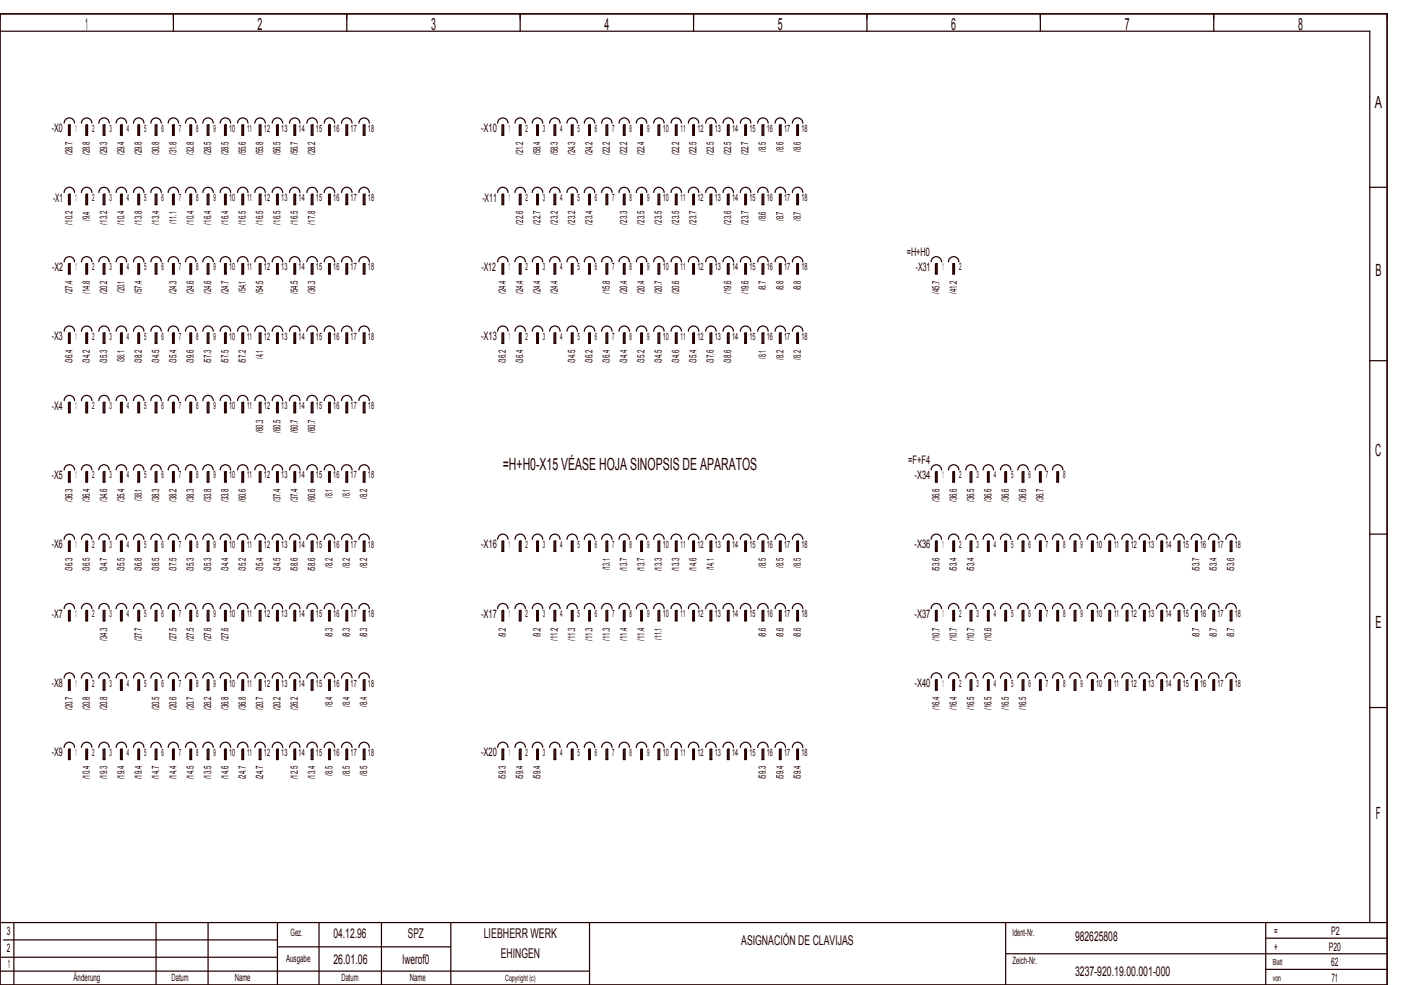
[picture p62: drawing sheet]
<svg xmlns="http://www.w3.org/2000/svg" width="404mm" height="284mm" viewBox="0 0 404 284" stroke-linecap="round" stroke-linejoin="round" font-family="sans-serif">
<defs><g id="words">
<g font-size="4.8" fill="#240000">
<text x="24.6" y="8.6">1</text>
<text x="74.3" y="8.6">2</text>
<text x="124.3" y="8.6">3</text>
<text x="174.3" y="8.6">4</text>
<text x="224.3" y="8.6">5</text>
<text x="274.3" y="8.6">6</text>
<text x="324.3" y="8.6">7</text>
<text x="374.3" y="8.6">8</text>
<text x="396.5" y="31.1">A</text>
<text x="396.7" y="79.6">B</text>
<text x="396.6" y="131.6">C</text>
<text x="145" y="135.6">=H+H0­X15 VÉASE HOJA SINOPSIS DE APARATOS</text>
<text x="396.7" y="181.1">E</text>
<text x="396.8" y="236.1">F</text>
</g>
<g font-size="3.9" fill="#240000">
<text x="96.2" y="270.3">04.12.96</text>
<text x="117.6" y="270.3">SPZ</text>
<text x="139.5" y="270.3">LIEBHERR WERK</text>
<text x="213.7" y="272.3">ASIGNACIÓN DE CLAVIJAS</text>
<text x="310" y="271.3">982625808</text>
<text x="96.1" y="277.8">26.01.06</text>
<text x="116.1" y="277.8">lwerof0</text>
<text x="144.4" y="276.3">EHINGEN</text>
<text x="310" y="281.3">3237­920.19.00.001­000</text>
</g>
<g font-size="3.4" fill="#240000">
<text x="14.9" y="38.1">­X0</text>
<text x="138.7" y="38.1">­X10</text>
<text x="15.3" y="58.1">­X1</text>
<text x="139.1" y="58.1">­X11</text>
<text x="261.5" y="73.7">=H+H0</text>
<text x="15" y="78.1">­X2</text>
<text x="138.8" y="78.1">­X12</text>
<text x="264.1" y="78.1">­X31</text>
<text x="14.9" y="98.1">­X3</text>
<text x="138.7" y="98.1">­X13</text>
<text x="14.9" y="118.1">­X4</text>
<text x="261.9" y="133.7">=F+F4</text>
<text x="14.9" y="138.1">­X5</text>
<text x="263.7" y="138.1">­X34</text>
<text x="14.9" y="158.1">­X6</text>
<text x="138.7" y="158.1">­X16</text>
<text x="263.7" y="158.1">­X36</text>
<text x="14.9" y="178.1">­X7</text>
<text x="138.7" y="178.1">­X17</text>
<text x="263.7" y="178.1">­X37</text>
<text x="14.9" y="198.1">­X8</text>
<text x="263.7" y="198.1">­X40</text>
<text x="14.9" y="218.1">­X9</text>
<text x="138.7" y="218.1">­X20</text>
<text x="2" y="269.6">3</text>
<text x="367.5" y="269.6">=</text>
<text x="383.8" y="269.6">P2</text>
<text x="2" y="274.6">2</text>
<text x="367.5" y="274.1">+</text>
<text x="383.2" y="274.1">P20</text>
<text x="2.2" y="279.1">1</text>
<text x="383.9" y="278.6">62</text>
<text x="384" y="283.1">71</text>
</g>
<g font-size="2.9" fill="#240000">
<text x="21.8" y="38">1</text>
<text x="26.6" y="38">2</text>
<text x="31.6" y="38">3</text>
<text x="36.6" y="38">4</text>
<text x="41.6" y="38">5</text>
<text x="46.6" y="38">6</text>
<text x="51.6" y="38">7</text>
<text x="56.6" y="38">8</text>
<text x="61.6" y="38">9</text>
<text x="66.1" y="38">10</text>
<text x="71.3" y="38">11</text>
<text x="76.1" y="38">12</text>
<text x="81.1" y="38">13</text>
<text x="86.1" y="38">14</text>
<text x="91.1" y="38">15</text>
<text x="96.1" y="38">16</text>
<text x="101.1" y="38">17</text>
<text x="106.1" y="38">18</text>
<text x="146.8" y="38">1</text>
<text x="151.6" y="38">2</text>
<text x="156.6" y="38">3</text>
<text x="161.6" y="38">4</text>
<text x="166.6" y="38">5</text>
<text x="171.6" y="38">6</text>
<text x="176.6" y="38">7</text>
<text x="181.6" y="38">8</text>
<text x="186.6" y="38">9</text>
<text x="191.1" y="38">10</text>
<text x="196.3" y="38">11</text>
<text x="201.1" y="38">12</text>
<text x="206.1" y="38">13</text>
<text x="211.1" y="38">14</text>
<text x="216.1" y="38">15</text>
<text x="221.1" y="38">16</text>
<text x="226.1" y="38">17</text>
<text x="231.1" y="38">18</text>
<text x="20.9" y="44.7" transform="rotate(-90 20.9 44.7)">/28.7</text>
<text x="25.9" y="44.7" transform="rotate(-90 25.9 44.7)">/28.8</text>
<text x="30.9" y="44.7" transform="rotate(-90 30.9 44.7)">/29.3</text>
<text x="35.9" y="44.7" transform="rotate(-90 35.9 44.7)">/29.4</text>
<text x="40.9" y="44.7" transform="rotate(-90 40.9 44.7)">/29.8</text>
<text x="45.9" y="44.7" transform="rotate(-90 45.9 44.7)">/30.8</text>
<text x="50.9" y="44.7" transform="rotate(-90 50.9 44.7)">/31.8</text>
<text x="55.9" y="44.7" transform="rotate(-90 55.9 44.7)">/32.8</text>
<text x="60.9" y="44.7" transform="rotate(-90 60.9 44.7)">/28.5</text>
<text x="65.9" y="44.7" transform="rotate(-90 65.9 44.7)">/28.5</text>
<text x="70.9" y="44.7" transform="rotate(-90 70.9 44.7)">/55.6</text>
<text x="75.9" y="44.7" transform="rotate(-90 75.9 44.7)">/55.8</text>
<text x="80.9" y="44.7" transform="rotate(-90 80.9 44.7)">/56.5</text>
<text x="85.9" y="44.7" transform="rotate(-90 85.9 44.7)">/56.7</text>
<text x="90.9" y="44.7" transform="rotate(-90 90.9 44.7)">/28.2</text>
<text x="150.9" y="44.7" transform="rotate(-90 150.9 44.7)">/21.2</text>
<text x="155.9" y="44.7" transform="rotate(-90 155.9 44.7)">/58.4</text>
<text x="160.9" y="44.7" transform="rotate(-90 160.9 44.7)">/58.3</text>
<text x="165.9" y="44.7" transform="rotate(-90 165.9 44.7)">/24.3</text>
<text x="170.9" y="44.7" transform="rotate(-90 170.9 44.7)">/24.2</text>
<text x="175.9" y="44.7" transform="rotate(-90 175.9 44.7)">/22.2</text>
<text x="180.9" y="44.7" transform="rotate(-90 180.9 44.7)">/22.2</text>
<text x="185.9" y="44.7" transform="rotate(-90 185.9 44.7)">/22.4</text>
<text x="195.9" y="44.7" transform="rotate(-90 195.9 44.7)">/22.2</text>
<text x="200.9" y="44.7" transform="rotate(-90 200.9 44.7)">/22.5</text>
<text x="205.9" y="44.7" transform="rotate(-90 205.9 44.7)">/22.5</text>
<text x="210.9" y="44.7" transform="rotate(-90 210.9 44.7)">/22.5</text>
<text x="215.9" y="44.7" transform="rotate(-90 215.9 44.7)">/22.7</text>
<text x="220.9" y="43.7" transform="rotate(-90 220.9 43.7)">/8.5</text>
<text x="225.9" y="43.7" transform="rotate(-90 225.9 43.7)">/8.6</text>
<text x="230.9" y="43.7" transform="rotate(-90 230.9 43.7)">/8.6</text>
<text x="21.8" y="58">1</text>
<text x="26.6" y="58">2</text>
<text x="31.6" y="58">3</text>
<text x="36.6" y="58">4</text>
<text x="41.6" y="58">5</text>
<text x="46.6" y="58">6</text>
<text x="51.6" y="58">7</text>
<text x="56.6" y="58">8</text>
<text x="61.6" y="58">9</text>
<text x="66.1" y="58">10</text>
<text x="71.3" y="58">11</text>
<text x="76.1" y="58">12</text>
<text x="81.1" y="58">13</text>
<text x="86.1" y="58">14</text>
<text x="91.1" y="58">15</text>
<text x="96.1" y="58">16</text>
<text x="101.1" y="58">17</text>
<text x="106.1" y="58">18</text>
<text x="146.8" y="58">1</text>
<text x="151.6" y="58">2</text>
<text x="156.6" y="58">3</text>
<text x="161.6" y="58">4</text>
<text x="166.6" y="58">5</text>
<text x="171.6" y="58">6</text>
<text x="176.6" y="58">7</text>
<text x="181.6" y="58">8</text>
<text x="186.6" y="58">9</text>
<text x="191.1" y="58">10</text>
<text x="196.3" y="58">11</text>
<text x="201.1" y="58">12</text>
<text x="206.1" y="58">13</text>
<text x="211.1" y="58">14</text>
<text x="216.1" y="58">15</text>
<text x="221.1" y="58">16</text>
<text x="226.1" y="58">17</text>
<text x="231.1" y="58">18</text>
<text x="20.9" y="64.7" transform="rotate(-90 20.9 64.7)">/10.2</text>
<text x="25.9" y="63.7" transform="rotate(-90 25.9 63.7)">/9.4</text>
<text x="30.9" y="64.7" transform="rotate(-90 30.9 64.7)">/13.2</text>
<text x="35.9" y="64.7" transform="rotate(-90 35.9 64.7)">/10.4</text>
<text x="40.9" y="64.7" transform="rotate(-90 40.9 64.7)">/13.8</text>
<text x="45.9" y="64.7" transform="rotate(-90 45.9 64.7)">/13.4</text>
<text x="50.9" y="64.5" transform="rotate(-90 50.9 64.5)">/11.1</text>
<text x="55.9" y="64.7" transform="rotate(-90 55.9 64.7)">/10.4</text>
<text x="60.9" y="64.7" transform="rotate(-90 60.9 64.7)">/16.4</text>
<text x="65.9" y="64.7" transform="rotate(-90 65.9 64.7)">/16.4</text>
<text x="70.9" y="64.7" transform="rotate(-90 70.9 64.7)">/16.5</text>
<text x="75.9" y="64.7" transform="rotate(-90 75.9 64.7)">/16.5</text>
<text x="80.9" y="64.7" transform="rotate(-90 80.9 64.7)">/16.5</text>
<text x="85.9" y="64.7" transform="rotate(-90 85.9 64.7)">/16.5</text>
<text x="90.9" y="64.7" transform="rotate(-90 90.9 64.7)">/17.8</text>
<text x="150.9" y="64.7" transform="rotate(-90 150.9 64.7)">/22.6</text>
<text x="155.9" y="64.7" transform="rotate(-90 155.9 64.7)">/22.7</text>
<text x="160.9" y="64.7" transform="rotate(-90 160.9 64.7)">/23.2</text>
<text x="165.9" y="64.7" transform="rotate(-90 165.9 64.7)">/23.2</text>
<text x="170.9" y="64.7" transform="rotate(-90 170.9 64.7)">/23.4</text>
<text x="180.9" y="64.7" transform="rotate(-90 180.9 64.7)">/23.3</text>
<text x="185.9" y="64.7" transform="rotate(-90 185.9 64.7)">/23.5</text>
<text x="190.9" y="64.7" transform="rotate(-90 190.9 64.7)">/23.5</text>
<text x="195.9" y="64.7" transform="rotate(-90 195.9 64.7)">/23.5</text>
<text x="200.9" y="64.7" transform="rotate(-90 200.9 64.7)">/23.7</text>
<text x="210.9" y="64.7" transform="rotate(-90 210.9 64.7)">/23.6</text>
<text x="215.9" y="64.7" transform="rotate(-90 215.9 64.7)">/23.7</text>
<text x="220.9" y="63.7" transform="rotate(-90 220.9 63.7)">/8.6</text>
<text x="225.9" y="63.7" transform="rotate(-90 225.9 63.7)">/8.7</text>
<text x="230.9" y="63.7" transform="rotate(-90 230.9 63.7)">/8.7</text>
<text x="21.8" y="78">1</text>
<text x="26.6" y="78">2</text>
<text x="31.6" y="78">3</text>
<text x="36.6" y="78">4</text>
<text x="41.6" y="78">5</text>
<text x="46.6" y="78">6</text>
<text x="51.6" y="78">7</text>
<text x="56.6" y="78">8</text>
<text x="61.6" y="78">9</text>
<text x="66.1" y="78">10</text>
<text x="71.3" y="78">11</text>
<text x="76.1" y="78">12</text>
<text x="81.1" y="78">13</text>
<text x="86.1" y="78">14</text>
<text x="91.1" y="78">15</text>
<text x="96.1" y="78">16</text>
<text x="101.1" y="78">17</text>
<text x="106.1" y="78">18</text>
<text x="146.8" y="78">1</text>
<text x="151.6" y="78">2</text>
<text x="156.6" y="78">3</text>
<text x="161.6" y="78">4</text>
<text x="166.6" y="78">5</text>
<text x="171.6" y="78">6</text>
<text x="176.6" y="78">7</text>
<text x="181.6" y="78">8</text>
<text x="186.6" y="78">9</text>
<text x="191.1" y="78">10</text>
<text x="196.3" y="78">11</text>
<text x="201.1" y="78">12</text>
<text x="206.1" y="78">13</text>
<text x="211.1" y="78">14</text>
<text x="216.1" y="78">15</text>
<text x="221.1" y="78">16</text>
<text x="226.1" y="78">17</text>
<text x="231.1" y="78">18</text>
<text x="271.8" y="78">1</text>
<text x="276.6" y="78">2</text>
<text x="220.9" y="83.7" transform="rotate(-90 220.9 83.7)">/8.7</text>
<text x="225.9" y="83.7" transform="rotate(-90 225.9 83.7)">/8.8</text>
<text x="230.9" y="83.7" transform="rotate(-90 230.9 83.7)">/8.8</text>
<text x="20.9" y="84.7" transform="rotate(-90 20.9 84.7)">/27.4</text>
<text x="25.9" y="84.7" transform="rotate(-90 25.9 84.7)">/14.8</text>
<text x="30.9" y="84.7" transform="rotate(-90 30.9 84.7)">/20.2</text>
<text x="35.9" y="84.5" transform="rotate(-90 35.9 84.5)">/20.1</text>
<text x="40.9" y="84.7" transform="rotate(-90 40.9 84.7)">/57.4</text>
<text x="50.9" y="84.7" transform="rotate(-90 50.9 84.7)">/24.3</text>
<text x="55.9" y="84.7" transform="rotate(-90 55.9 84.7)">/24.6</text>
<text x="60.9" y="84.7" transform="rotate(-90 60.9 84.7)">/24.6</text>
<text x="65.9" y="84.7" transform="rotate(-90 65.9 84.7)">/24.7</text>
<text x="70.9" y="84.5" transform="rotate(-90 70.9 84.5)">/54.1</text>
<text x="75.9" y="84.7" transform="rotate(-90 75.9 84.7)">/54.5</text>
<text x="85.9" y="84.7" transform="rotate(-90 85.9 84.7)">/54.5</text>
<text x="90.9" y="84.7" transform="rotate(-90 90.9 84.7)">/36.3</text>
<text x="145.9" y="84.7" transform="rotate(-90 145.9 84.7)">/24.4</text>
<text x="150.9" y="84.7" transform="rotate(-90 150.9 84.7)">/24.4</text>
<text x="155.9" y="84.7" transform="rotate(-90 155.9 84.7)">/24.4</text>
<text x="160.9" y="84.7" transform="rotate(-90 160.9 84.7)">/24.4</text>
<text x="175.9" y="84.7" transform="rotate(-90 175.9 84.7)">/15.8</text>
<text x="180.9" y="84.7" transform="rotate(-90 180.9 84.7)">/20.4</text>
<text x="185.9" y="84.7" transform="rotate(-90 185.9 84.7)">/20.4</text>
<text x="190.9" y="84.7" transform="rotate(-90 190.9 84.7)">/20.7</text>
<text x="195.9" y="84.7" transform="rotate(-90 195.9 84.7)">/20.6</text>
<text x="210.9" y="84.7" transform="rotate(-90 210.9 84.7)">/19.6</text>
<text x="215.9" y="84.7" transform="rotate(-90 215.9 84.7)">/19.6</text>
<text x="270.9" y="84.7" transform="rotate(-90 270.9 84.7)">/45.7</text>
<text x="275.9" y="84.7" transform="rotate(-90 275.9 84.7)">/41.2</text>
<text x="21.8" y="98">1</text>
<text x="26.6" y="98">2</text>
<text x="31.6" y="98">3</text>
<text x="36.6" y="98">4</text>
<text x="41.6" y="98">5</text>
<text x="46.6" y="98">6</text>
<text x="51.6" y="98">7</text>
<text x="56.6" y="98">8</text>
<text x="61.6" y="98">9</text>
<text x="66.1" y="98">10</text>
<text x="71.3" y="98">11</text>
<text x="76.1" y="98">12</text>
<text x="81.1" y="98">13</text>
<text x="86.1" y="98">14</text>
<text x="91.1" y="98">15</text>
<text x="96.1" y="98">16</text>
<text x="101.1" y="98">17</text>
<text x="106.1" y="98">18</text>
<text x="146.8" y="98">1</text>
<text x="151.6" y="98">2</text>
<text x="156.6" y="98">3</text>
<text x="161.6" y="98">4</text>
<text x="166.6" y="98">5</text>
<text x="171.6" y="98">6</text>
<text x="176.6" y="98">7</text>
<text x="181.6" y="98">8</text>
<text x="186.6" y="98">9</text>
<text x="191.1" y="98">10</text>
<text x="196.3" y="98">11</text>
<text x="201.1" y="98">12</text>
<text x="206.1" y="98">13</text>
<text x="211.1" y="98">14</text>
<text x="216.1" y="98">15</text>
<text x="221.1" y="98">16</text>
<text x="226.1" y="98">17</text>
<text x="231.1" y="98">18</text>
<text x="20.9" y="104.7" transform="rotate(-90 20.9 104.7)">/36.4</text>
<text x="25.9" y="104.7" transform="rotate(-90 25.9 104.7)">/34.2</text>
<text x="30.9" y="104.7" transform="rotate(-90 30.9 104.7)">/35.3</text>
<text x="35.9" y="104.5" transform="rotate(-90 35.9 104.5)">/38.1</text>
<text x="40.9" y="104.7" transform="rotate(-90 40.9 104.7)">/38.2</text>
<text x="45.9" y="104.7" transform="rotate(-90 45.9 104.7)">/34.5</text>
<text x="50.9" y="104.7" transform="rotate(-90 50.9 104.7)">/35.4</text>
<text x="55.9" y="104.7" transform="rotate(-90 55.9 104.7)">/39.6</text>
<text x="60.9" y="104.7" transform="rotate(-90 60.9 104.7)">/57.3</text>
<text x="65.9" y="104.7" transform="rotate(-90 65.9 104.7)">/57.5</text>
<text x="70.9" y="104.7" transform="rotate(-90 70.9 104.7)">/57.2</text>
<text x="75.9" y="103.5" transform="rotate(-90 75.9 103.5)">/4.1</text>
<text x="145.9" y="104.7" transform="rotate(-90 145.9 104.7)">/36.2</text>
<text x="150.9" y="104.7" transform="rotate(-90 150.9 104.7)">/36.4</text>
<text x="165.9" y="104.7" transform="rotate(-90 165.9 104.7)">/34.5</text>
<text x="170.9" y="104.7" transform="rotate(-90 170.9 104.7)">/36.2</text>
<text x="175.9" y="104.7" transform="rotate(-90 175.9 104.7)">/36.4</text>
<text x="180.9" y="104.7" transform="rotate(-90 180.9 104.7)">/34.4</text>
<text x="185.9" y="104.7" transform="rotate(-90 185.9 104.7)">/35.2</text>
<text x="190.9" y="104.7" transform="rotate(-90 190.9 104.7)">/34.5</text>
<text x="195.9" y="104.7" transform="rotate(-90 195.9 104.7)">/34.6</text>
<text x="200.9" y="104.7" transform="rotate(-90 200.9 104.7)">/35.4</text>
<text x="205.9" y="104.7" transform="rotate(-90 205.9 104.7)">/37.6</text>
<text x="210.9" y="104.7" transform="rotate(-90 210.9 104.7)">/38.6</text>
<text x="220.9" y="103.5" transform="rotate(-90 220.9 103.5)">/8.1</text>
<text x="225.9" y="103.7" transform="rotate(-90 225.9 103.7)">/8.2</text>
<text x="230.9" y="103.7" transform="rotate(-90 230.9 103.7)">/8.2</text>
<text x="21.8" y="118">1</text>
<text x="26.6" y="118">2</text>
<text x="31.6" y="118">3</text>
<text x="36.6" y="118">4</text>
<text x="41.6" y="118">5</text>
<text x="46.6" y="118">6</text>
<text x="51.6" y="118">7</text>
<text x="56.6" y="118">8</text>
<text x="61.6" y="118">9</text>
<text x="66.1" y="118">10</text>
<text x="71.3" y="118">11</text>
<text x="76.1" y="118">12</text>
<text x="81.1" y="118">13</text>
<text x="86.1" y="118">14</text>
<text x="91.1" y="118">15</text>
<text x="96.1" y="118">16</text>
<text x="101.1" y="118">17</text>
<text x="106.1" y="118">18</text>
<text x="75.9" y="124.7" transform="rotate(-90 75.9 124.7)">/60.3</text>
<text x="80.9" y="124.7" transform="rotate(-90 80.9 124.7)">/60.5</text>
<text x="85.9" y="124.7" transform="rotate(-90 85.9 124.7)">/60.7</text>
<text x="90.9" y="124.7" transform="rotate(-90 90.9 124.7)">/60.7</text>
<text x="21.8" y="138">1</text>
<text x="26.6" y="138">2</text>
<text x="31.6" y="138">3</text>
<text x="36.6" y="138">4</text>
<text x="41.6" y="138">5</text>
<text x="46.6" y="138">6</text>
<text x="51.6" y="138">7</text>
<text x="56.6" y="138">8</text>
<text x="61.6" y="138">9</text>
<text x="66.1" y="138">10</text>
<text x="71.3" y="138">11</text>
<text x="76.1" y="138">12</text>
<text x="81.1" y="138">13</text>
<text x="86.1" y="138">14</text>
<text x="91.1" y="138">15</text>
<text x="96.1" y="138">16</text>
<text x="101.1" y="138">17</text>
<text x="106.1" y="138">18</text>
<text x="271.8" y="138">1</text>
<text x="276.6" y="138">2</text>
<text x="281.6" y="138">3</text>
<text x="286.6" y="138">4</text>
<text x="291.6" y="138">5</text>
<text x="296.6" y="138">6</text>
<text x="301.6" y="138">7</text>
<text x="306.6" y="138">8</text>
<text x="95.9" y="143.5" transform="rotate(-90 95.9 143.5)">/8.1</text>
<text x="100.9" y="143.5" transform="rotate(-90 100.9 143.5)">/8.1</text>
<text x="105.9" y="143.7" transform="rotate(-90 105.9 143.7)">/8.2</text>
<text x="20.9" y="144.7" transform="rotate(-90 20.9 144.7)">/36.3</text>
<text x="25.9" y="144.7" transform="rotate(-90 25.9 144.7)">/36.4</text>
<text x="30.9" y="144.7" transform="rotate(-90 30.9 144.7)">/34.6</text>
<text x="35.9" y="144.7" transform="rotate(-90 35.9 144.7)">/35.4</text>
<text x="40.9" y="144.5" transform="rotate(-90 40.9 144.5)">/38.1</text>
<text x="45.9" y="144.7" transform="rotate(-90 45.9 144.7)">/38.3</text>
<text x="50.9" y="144.7" transform="rotate(-90 50.9 144.7)">/38.2</text>
<text x="55.9" y="144.7" transform="rotate(-90 55.9 144.7)">/38.3</text>
<text x="60.9" y="144.7" transform="rotate(-90 60.9 144.7)">/33.8</text>
<text x="65.9" y="144.7" transform="rotate(-90 65.9 144.7)">/33.8</text>
<text x="70.9" y="144.7" transform="rotate(-90 70.9 144.7)">/60.6</text>
<text x="80.9" y="144.7" transform="rotate(-90 80.9 144.7)">/37.4</text>
<text x="85.9" y="144.7" transform="rotate(-90 85.9 144.7)">/37.4</text>
<text x="90.9" y="144.7" transform="rotate(-90 90.9 144.7)">/60.6</text>
<text x="270.9" y="144.7" transform="rotate(-90 270.9 144.7)">/36.6</text>
<text x="275.9" y="144.7" transform="rotate(-90 275.9 144.7)">/36.6</text>
<text x="280.9" y="144.7" transform="rotate(-90 280.9 144.7)">/36.5</text>
<text x="285.9" y="144.7" transform="rotate(-90 285.9 144.7)">/36.6</text>
<text x="290.9" y="144.7" transform="rotate(-90 290.9 144.7)">/36.6</text>
<text x="295.9" y="144.7" transform="rotate(-90 295.9 144.7)">/36.6</text>
<text x="300.9" y="144.7" transform="rotate(-90 300.9 144.7)">/36.7</text>
<text x="21.8" y="158">1</text>
<text x="26.6" y="158">2</text>
<text x="31.6" y="158">3</text>
<text x="36.6" y="158">4</text>
<text x="41.6" y="158">5</text>
<text x="46.6" y="158">6</text>
<text x="51.6" y="158">7</text>
<text x="56.6" y="158">8</text>
<text x="61.6" y="158">9</text>
<text x="66.1" y="158">10</text>
<text x="71.3" y="158">11</text>
<text x="76.1" y="158">12</text>
<text x="81.1" y="158">13</text>
<text x="86.1" y="158">14</text>
<text x="91.1" y="158">15</text>
<text x="96.1" y="158">16</text>
<text x="101.1" y="158">17</text>
<text x="106.1" y="158">18</text>
<text x="146.8" y="158">1</text>
<text x="151.6" y="158">2</text>
<text x="156.6" y="158">3</text>
<text x="161.6" y="158">4</text>
<text x="166.6" y="158">5</text>
<text x="171.6" y="158">6</text>
<text x="176.6" y="158">7</text>
<text x="181.6" y="158">8</text>
<text x="186.6" y="158">9</text>
<text x="191.1" y="158">10</text>
<text x="196.3" y="158">11</text>
<text x="201.1" y="158">12</text>
<text x="206.1" y="158">13</text>
<text x="211.1" y="158">14</text>
<text x="216.1" y="158">15</text>
<text x="221.1" y="158">16</text>
<text x="226.1" y="158">17</text>
<text x="231.1" y="158">18</text>
<text x="271.8" y="158">1</text>
<text x="276.6" y="158">2</text>
<text x="281.6" y="158">3</text>
<text x="286.6" y="158">4</text>
<text x="291.6" y="158">5</text>
<text x="296.6" y="158">6</text>
<text x="301.6" y="158">7</text>
<text x="306.6" y="158">8</text>
<text x="311.6" y="158">9</text>
<text x="316.1" y="158">10</text>
<text x="321.3" y="158">11</text>
<text x="326.1" y="158">12</text>
<text x="331.1" y="158">13</text>
<text x="336.1" y="158">14</text>
<text x="341.1" y="158">15</text>
<text x="346.1" y="158">16</text>
<text x="351.1" y="158">17</text>
<text x="356.1" y="158">18</text>
<text x="20.9" y="164.7" transform="rotate(-90 20.9 164.7)">/36.3</text>
<text x="25.9" y="164.7" transform="rotate(-90 25.9 164.7)">/36.5</text>
<text x="30.9" y="164.7" transform="rotate(-90 30.9 164.7)">/34.7</text>
<text x="35.9" y="164.7" transform="rotate(-90 35.9 164.7)">/35.5</text>
<text x="40.9" y="164.7" transform="rotate(-90 40.9 164.7)">/36.8</text>
<text x="45.9" y="164.7" transform="rotate(-90 45.9 164.7)">/38.5</text>
<text x="50.9" y="164.7" transform="rotate(-90 50.9 164.7)">/37.5</text>
<text x="55.9" y="164.7" transform="rotate(-90 55.9 164.7)">/35.3</text>
<text x="60.9" y="164.7" transform="rotate(-90 60.9 164.7)">/35.3</text>
<text x="65.9" y="164.7" transform="rotate(-90 65.9 164.7)">/34.4</text>
<text x="70.9" y="164.7" transform="rotate(-90 70.9 164.7)">/35.2</text>
<text x="75.9" y="164.7" transform="rotate(-90 75.9 164.7)">/35.4</text>
<text x="80.9" y="164.7" transform="rotate(-90 80.9 164.7)">/34.5</text>
<text x="85.9" y="164.7" transform="rotate(-90 85.9 164.7)">/58.6</text>
<text x="90.9" y="164.7" transform="rotate(-90 90.9 164.7)">/58.6</text>
<text x="95.9" y="163.7" transform="rotate(-90 95.9 163.7)">/8.2</text>
<text x="100.9" y="163.7" transform="rotate(-90 100.9 163.7)">/8.2</text>
<text x="105.9" y="163.7" transform="rotate(-90 105.9 163.7)">/8.2</text>
<text x="175.9" y="164.5" transform="rotate(-90 175.9 164.5)">/13.1</text>
<text x="180.9" y="164.7" transform="rotate(-90 180.9 164.7)">/13.7</text>
<text x="185.9" y="164.7" transform="rotate(-90 185.9 164.7)">/13.7</text>
<text x="190.9" y="164.7" transform="rotate(-90 190.9 164.7)">/13.3</text>
<text x="195.9" y="164.7" transform="rotate(-90 195.9 164.7)">/13.3</text>
<text x="200.9" y="164.7" transform="rotate(-90 200.9 164.7)">/14.6</text>
<text x="205.9" y="164.5" transform="rotate(-90 205.9 164.5)">/14.1</text>
<text x="220.9" y="163.7" transform="rotate(-90 220.9 163.7)">/8.5</text>
<text x="225.9" y="163.7" transform="rotate(-90 225.9 163.7)">/8.5</text>
<text x="230.9" y="163.7" transform="rotate(-90 230.9 163.7)">/8.5</text>
<text x="270.9" y="164.7" transform="rotate(-90 270.9 164.7)">/53.6</text>
<text x="275.9" y="164.7" transform="rotate(-90 275.9 164.7)">/53.4</text>
<text x="280.9" y="164.7" transform="rotate(-90 280.9 164.7)">/53.4</text>
<text x="345.9" y="164.7" transform="rotate(-90 345.9 164.7)">/53.7</text>
<text x="350.9" y="164.7" transform="rotate(-90 350.9 164.7)">/53.4</text>
<text x="355.9" y="164.7" transform="rotate(-90 355.9 164.7)">/53.6</text>
<text x="21.8" y="178">1</text>
<text x="26.6" y="178">2</text>
<text x="31.6" y="178">3</text>
<text x="36.6" y="178">4</text>
<text x="41.6" y="178">5</text>
<text x="46.6" y="178">6</text>
<text x="51.6" y="178">7</text>
<text x="56.6" y="178">8</text>
<text x="61.6" y="178">9</text>
<text x="66.1" y="178">10</text>
<text x="71.3" y="178">11</text>
<text x="76.1" y="178">12</text>
<text x="81.1" y="178">13</text>
<text x="86.1" y="178">14</text>
<text x="91.1" y="178">15</text>
<text x="96.1" y="178">16</text>
<text x="101.1" y="178">17</text>
<text x="106.1" y="178">18</text>
<text x="146.8" y="178">1</text>
<text x="151.6" y="178">2</text>
<text x="156.6" y="178">3</text>
<text x="161.6" y="178">4</text>
<text x="166.6" y="178">5</text>
<text x="171.6" y="178">6</text>
<text x="176.6" y="178">7</text>
<text x="181.6" y="178">8</text>
<text x="186.6" y="178">9</text>
<text x="191.1" y="178">10</text>
<text x="196.3" y="178">11</text>
<text x="201.1" y="178">12</text>
<text x="206.1" y="178">13</text>
<text x="211.1" y="178">14</text>
<text x="216.1" y="178">15</text>
<text x="221.1" y="178">16</text>
<text x="226.1" y="178">17</text>
<text x="231.1" y="178">18</text>
<text x="271.8" y="178">1</text>
<text x="276.6" y="178">2</text>
<text x="281.6" y="178">3</text>
<text x="286.6" y="178">4</text>
<text x="291.6" y="178">5</text>
<text x="296.6" y="178">6</text>
<text x="301.6" y="178">7</text>
<text x="306.6" y="178">8</text>
<text x="311.6" y="178">9</text>
<text x="316.1" y="178">10</text>
<text x="321.3" y="178">11</text>
<text x="326.1" y="178">12</text>
<text x="331.1" y="178">13</text>
<text x="336.1" y="178">14</text>
<text x="341.1" y="178">15</text>
<text x="346.1" y="178">16</text>
<text x="351.1" y="178">17</text>
<text x="356.1" y="178">18</text>
<text x="30.9" y="184.7" transform="rotate(-90 30.9 184.7)">/34.3</text>
<text x="40.9" y="184.7" transform="rotate(-90 40.9 184.7)">/27.7</text>
<text x="50.9" y="184.7" transform="rotate(-90 50.9 184.7)">/27.5</text>
<text x="55.9" y="184.7" transform="rotate(-90 55.9 184.7)">/27.5</text>
<text x="60.9" y="184.7" transform="rotate(-90 60.9 184.7)">/27.6</text>
<text x="65.9" y="184.7" transform="rotate(-90 65.9 184.7)">/27.6</text>
<text x="95.9" y="183.7" transform="rotate(-90 95.9 183.7)">/8.3</text>
<text x="100.9" y="183.7" transform="rotate(-90 100.9 183.7)">/8.3</text>
<text x="105.9" y="183.7" transform="rotate(-90 105.9 183.7)">/8.3</text>
<text x="145.9" y="183.7" transform="rotate(-90 145.9 183.7)">/9.2</text>
<text x="155.9" y="183.7" transform="rotate(-90 155.9 183.7)">/9.2</text>
<text x="160.9" y="184.7" transform="rotate(-90 160.9 184.7)">/11.2</text>
<text x="165.9" y="184.7" transform="rotate(-90 165.9 184.7)">/11.3</text>
<text x="170.9" y="184.7" transform="rotate(-90 170.9 184.7)">/11.3</text>
<text x="175.9" y="184.7" transform="rotate(-90 175.9 184.7)">/11.3</text>
<text x="180.9" y="184.7" transform="rotate(-90 180.9 184.7)">/11.4</text>
<text x="185.9" y="184.7" transform="rotate(-90 185.9 184.7)">/11.4</text>
<text x="190.9" y="184.5" transform="rotate(-90 190.9 184.5)">/11.1</text>
<text x="220.9" y="183.7" transform="rotate(-90 220.9 183.7)">/8.6</text>
<text x="225.9" y="183.7" transform="rotate(-90 225.9 183.7)">/8.6</text>
<text x="230.9" y="183.7" transform="rotate(-90 230.9 183.7)">/8.6</text>
<text x="270.9" y="184.7" transform="rotate(-90 270.9 184.7)">/10.7</text>
<text x="275.9" y="184.7" transform="rotate(-90 275.9 184.7)">/10.7</text>
<text x="280.9" y="184.7" transform="rotate(-90 280.9 184.7)">/10.7</text>
<text x="285.9" y="184.7" transform="rotate(-90 285.9 184.7)">/10.6</text>
<text x="345.9" y="183.7" transform="rotate(-90 345.9 183.7)">/8.7</text>
<text x="350.9" y="183.7" transform="rotate(-90 350.9 183.7)">/8.7</text>
<text x="355.9" y="183.7" transform="rotate(-90 355.9 183.7)">/8.7</text>
<text x="21.8" y="198">1</text>
<text x="26.6" y="198">2</text>
<text x="31.6" y="198">3</text>
<text x="36.6" y="198">4</text>
<text x="41.6" y="198">5</text>
<text x="46.6" y="198">6</text>
<text x="51.6" y="198">7</text>
<text x="56.6" y="198">8</text>
<text x="61.6" y="198">9</text>
<text x="66.1" y="198">10</text>
<text x="71.3" y="198">11</text>
<text x="76.1" y="198">12</text>
<text x="81.1" y="198">13</text>
<text x="86.1" y="198">14</text>
<text x="91.1" y="198">15</text>
<text x="96.1" y="198">16</text>
<text x="101.1" y="198">17</text>
<text x="106.1" y="198">18</text>
<text x="271.8" y="198">1</text>
<text x="276.6" y="198">2</text>
<text x="281.6" y="198">3</text>
<text x="286.6" y="198">4</text>
<text x="291.6" y="198">5</text>
<text x="296.6" y="198">6</text>
<text x="301.6" y="198">7</text>
<text x="306.6" y="198">8</text>
<text x="311.6" y="198">9</text>
<text x="316.1" y="198">10</text>
<text x="321.3" y="198">11</text>
<text x="326.1" y="198">12</text>
<text x="331.1" y="198">13</text>
<text x="336.1" y="198">14</text>
<text x="341.1" y="198">15</text>
<text x="346.1" y="198">16</text>
<text x="351.1" y="198">17</text>
<text x="356.1" y="198">18</text>
<text x="95.9" y="203.7" transform="rotate(-90 95.9 203.7)">/8.4</text>
<text x="100.9" y="203.7" transform="rotate(-90 100.9 203.7)">/8.4</text>
<text x="105.9" y="203.7" transform="rotate(-90 105.9 203.7)">/8.4</text>
<text x="20.9" y="204.7" transform="rotate(-90 20.9 204.7)">/20.7</text>
<text x="25.9" y="204.7" transform="rotate(-90 25.9 204.7)">/20.8</text>
<text x="30.9" y="204.7" transform="rotate(-90 30.9 204.7)">/20.8</text>
<text x="45.9" y="204.7" transform="rotate(-90 45.9 204.7)">/20.5</text>
<text x="50.9" y="204.7" transform="rotate(-90 50.9 204.7)">/20.6</text>
<text x="55.9" y="204.7" transform="rotate(-90 55.9 204.7)">/20.7</text>
<text x="60.9" y="204.7" transform="rotate(-90 60.9 204.7)">/26.2</text>
<text x="65.9" y="204.7" transform="rotate(-90 65.9 204.7)">/36.8</text>
<text x="70.9" y="204.7" transform="rotate(-90 70.9 204.7)">/36.8</text>
<text x="75.9" y="204.7" transform="rotate(-90 75.9 204.7)">/20.7</text>
<text x="80.9" y="204.7" transform="rotate(-90 80.9 204.7)">/20.2</text>
<text x="85.9" y="204.7" transform="rotate(-90 85.9 204.7)">/26.2</text>
<text x="270.9" y="204.7" transform="rotate(-90 270.9 204.7)">/16.4</text>
<text x="275.9" y="204.7" transform="rotate(-90 275.9 204.7)">/16.4</text>
<text x="280.9" y="204.7" transform="rotate(-90 280.9 204.7)">/16.5</text>
<text x="285.9" y="204.7" transform="rotate(-90 285.9 204.7)">/16.5</text>
<text x="290.9" y="204.7" transform="rotate(-90 290.9 204.7)">/16.5</text>
<text x="295.9" y="204.7" transform="rotate(-90 295.9 204.7)">/16.5</text>
<text x="21.8" y="218">1</text>
<text x="26.6" y="218">2</text>
<text x="31.6" y="218">3</text>
<text x="36.6" y="218">4</text>
<text x="41.6" y="218">5</text>
<text x="46.6" y="218">6</text>
<text x="51.6" y="218">7</text>
<text x="56.6" y="218">8</text>
<text x="61.6" y="218">9</text>
<text x="66.1" y="218">10</text>
<text x="71.3" y="218">11</text>
<text x="76.1" y="218">12</text>
<text x="81.1" y="218">13</text>
<text x="86.1" y="218">14</text>
<text x="91.1" y="218">15</text>
<text x="96.1" y="218">16</text>
<text x="101.1" y="218">17</text>
<text x="106.1" y="218">18</text>
<text x="146.8" y="218">1</text>
<text x="151.6" y="218">2</text>
<text x="156.6" y="218">3</text>
<text x="161.6" y="218">4</text>
<text x="166.6" y="218">5</text>
<text x="171.6" y="218">6</text>
<text x="176.6" y="218">7</text>
<text x="181.6" y="218">8</text>
<text x="186.6" y="218">9</text>
<text x="191.1" y="218">10</text>
<text x="196.3" y="218">11</text>
<text x="201.1" y="218">12</text>
<text x="206.1" y="218">13</text>
<text x="211.1" y="218">14</text>
<text x="216.1" y="218">15</text>
<text x="221.1" y="218">16</text>
<text x="226.1" y="218">17</text>
<text x="231.1" y="218">18</text>
<text x="25.9" y="224.7" transform="rotate(-90 25.9 224.7)">/10.4</text>
<text x="30.9" y="224.7" transform="rotate(-90 30.9 224.7)">/19.3</text>
<text x="35.9" y="224.7" transform="rotate(-90 35.9 224.7)">/19.4</text>
<text x="40.9" y="224.7" transform="rotate(-90 40.9 224.7)">/19.4</text>
<text x="45.9" y="224.7" transform="rotate(-90 45.9 224.7)">/14.7</text>
<text x="50.9" y="224.7" transform="rotate(-90 50.9 224.7)">/14.4</text>
<text x="55.9" y="224.7" transform="rotate(-90 55.9 224.7)">/14.5</text>
<text x="60.9" y="224.7" transform="rotate(-90 60.9 224.7)">/13.5</text>
<text x="65.9" y="224.7" transform="rotate(-90 65.9 224.7)">/14.6</text>
<text x="70.9" y="224.7" transform="rotate(-90 70.9 224.7)">/24.7</text>
<text x="75.9" y="224.7" transform="rotate(-90 75.9 224.7)">/24.7</text>
<text x="85.9" y="224.7" transform="rotate(-90 85.9 224.7)">/12.5</text>
<text x="90.9" y="224.7" transform="rotate(-90 90.9 224.7)">/13.4</text>
<text x="95.9" y="223.7" transform="rotate(-90 95.9 223.7)">/8.5</text>
<text x="100.9" y="223.7" transform="rotate(-90 100.9 223.7)">/8.5</text>
<text x="105.9" y="223.7" transform="rotate(-90 105.9 223.7)">/8.5</text>
<text x="145.9" y="224.7" transform="rotate(-90 145.9 224.7)">/59.3</text>
<text x="150.9" y="224.7" transform="rotate(-90 150.9 224.7)">/59.4</text>
<text x="155.9" y="224.7" transform="rotate(-90 155.9 224.7)">/59.4</text>
<text x="220.9" y="224.7" transform="rotate(-90 220.9 224.7)">/59.3</text>
<text x="225.9" y="224.7" transform="rotate(-90 225.9 224.7)">/59.4</text>
<text x="230.9" y="224.7" transform="rotate(-90 230.9 224.7)">/59.4</text>
<text x="83.8" y="269.9">Gez.</text>
<text x="292" y="269.9">Ident­Nr.</text>
<text x="82.5" y="277.4">Ausgabe</text>
<text x="292" y="277.9">Zeich­Nr.</text>
<text x="21.2" y="282.9">Änderung</text>
<text x="49.5" y="282.9">Datum</text>
<text x="67.7" y="282.9">Name</text>
<text x="98.5" y="282.9">Datum</text>
<text x="118.2" y="282.9">Name</text>
</g>
<g font-size="2.4" fill="#240000">
<text x="367" y="278.3">Blatt</text>
<text x="145.7" y="282.8">Copyright (c)</text>
<text x="367" y="282.8">von</text>
</g>
</g></defs>
<g fill="none" stroke="#240000" stroke-width=".35">
<path d="M0 4h400v280h-400zM0 9h395v257M50 4v5M100 4v5M150 4v5M200 4v5M250 4v5M300 4v5M350 4v5M18.5 35.5a1.5 1.5 0 0 1 1.5-1.5 1.5 1.5 0 0 1 1.5 1.5M19.8 36v3h.5v-3h-.3v3M23.5 35.5a1.5 1.5 0 0 1 1.5-1.5 1.5 1.5 0 0 1 1.5 1.5"/>
<path d="M24.8 36v3h.4v-3h-.2v3M28.5 35.5a1.5 1.5 0 0 1 1.5-1.5 1.5 1.5 0 0 1 1.5 1.5M29.7 36v3h.5v-3h-.2v3M33.5 35.5a1.5 1.5 0 0 1 1.5-1.5 1.5 1.5 0 0 1 1.5 1.5M34.7 36v3h.6v-3h-.3v3M38.5 35.5a1.5 1.5 0 0 1 1.5-1.5 1.5 1.5 0 0 1 1.5 1.5M39.8 36v3h.5v-3h-.3v3M43.5 35.5a1.5 1.5 0 0 1 1.5-1.5 1.5 1.5 0 0 1 1.5 1.5M44.8 36v3h.4v-3h-.2v3M48.5 35.5a1.5 1.5 0 0 1 1.5-1.5 1.5 1.5 0 0 1 1.5 1.5M49.7 36v3h.5v-3h-.2v3M53.5 35.5a1.5 1.5 0 0 1 1.5-1.5 1.5 1.5 0 0 1 1.5 1.5"/>
<path d="M54.8 36v3h.5v-3h-.3v3M58.5 35.5a1.5 1.5 0 0 1 1.5-1.5 1.5 1.5 0 0 1 1.5 1.5M59.8 36v3h.4v-3h-.2v3M63.5 35.5a1.5 1.5 0 0 1 1.5-1.5 1.5 1.5 0 0 1 1.5 1.5M64.7 36v3h.5v-3h-.2v3M68.5 35.5a1.5 1.5 0 0 1 1.5-1.5 1.5 1.5 0 0 1 1.5 1.5M69.7 36v3h.6v-3h-.3v3M73.5 35.5a1.5 1.5 0 0 1 1.5-1.5 1.5 1.5 0 0 1 1.5 1.5M74.8 36v3h.5v-3h-.3v3M78.5 35.5a1.5 1.5 0 0 1 1.5-1.5 1.5 1.5 0 0 1 1.5 1.5M79.8 36v3h.4v-3h-.2v3M83.5 35.5a1.5 1.5 0 0 1 1.5-1.5 1.5 1.5 0 0 1 1.5 1.5"/>
<path d="M84.7 36v3h.5v-3h-.2v3M88.5 35.5a1.5 1.5 0 0 1 1.5-1.5 1.5 1.5 0 0 1 1.5 1.5M89.7 36v3h.6v-3h-.3v3M93.5 35.5a1.5 1.5 0 0 1 1.5-1.5 1.5 1.5 0 0 1 1.5 1.5M94.8 36v3h.4v-3h-.2v3M98.5 35.5a1.5 1.5 0 0 1 1.5-1.5 1.5 1.5 0 0 1 1.5 1.5M99.7 36v3h.5v-3h-.2v3M103.5 35.5a1.5 1.5 0 0 1 1.5-1.5 1.5 1.5 0 0 1 1.5 1.5M104.7 36v3h.6v-3h-.3v3M143.5 35.5a1.5 1.5 0 0 1 1.5-1.5 1.5 1.5 0 0 1 1.5 1.5M144.8 36v3h.5v-3h-.3v3M148.5 35.5a1.5 1.5 0 0 1 1.5-1.5 1.5 1.5 0 0 1 1.5 1.5"/>
<path d="M149.8 36v3h.4v-3h-.2v3M153.5 35.5a1.5 1.5 0 0 1 1.5-1.5 1.5 1.5 0 0 1 1.5 1.5M154.7 36v3h.5v-3h-.2v3M158.5 35.5a1.5 1.5 0 0 1 1.5-1.5 1.5 1.5 0 0 1 1.5 1.5M159.7 36v3h.6v-3h-.3v3M163.5 35.5a1.5 1.5 0 0 1 1.5-1.5 1.5 1.5 0 0 1 1.5 1.5M164.8 36v3h.5v-3h-.3v3M168.5 35.5a1.5 1.5 0 0 1 1.5-1.5 1.5 1.5 0 0 1 1.5 1.5M169.7 36v3h.5v-3h-.2v3M173.5 35.5a1.5 1.5 0 0 1 1.5-1.5 1.5 1.5 0 0 1 1.5 1.5M174.7 36v3h.6v-3h-.3v3M178.5 35.5a1.5 1.5 0 0 1 1.5-1.5 1.5 1.5 0 0 1 1.5 1.5"/>
<path d="M179.8 36v3h.5v-3h-.3v3M183.5 35.5a1.5 1.5 0 0 1 1.5-1.5 1.5 1.5 0 0 1 1.5 1.5M184.8 36v3h.4v-3h-.2v3M188.5 35.5a1.5 1.5 0 0 1 1.5-1.5 1.5 1.5 0 0 1 1.5 1.5M189.8 36v3h.4v-3h-.2v3M193.5 35.5a1.5 1.5 0 0 1 1.5-1.5 1.5 1.5 0 0 1 1.5 1.5M194.7 36v3h.6v-3h-.3v3M198.5 35.5a1.5 1.5 0 0 1 1.5-1.5 1.5 1.5 0 0 1 1.5 1.5M199.8 36v3h.5v-3h-.3v3M203.5 35.5a1.5 1.5 0 0 1 1.5-1.5 1.5 1.5 0 0 1 1.5 1.5M204.7 36v3h.5v-3h-.2v3M208.5 35.5a1.5 1.5 0 0 1 1.5-1.5 1.5 1.5 0 0 1 1.5 1.5"/>
<path d="M209.7 36v3h.6v-3h-.3v3M213.5 35.5a1.5 1.5 0 0 1 1.5-1.5 1.5 1.5 0 0 1 1.5 1.5M214.8 36v3h.4v-3h-.2v3M218.5 35.5a1.5 1.5 0 0 1 1.5-1.5 1.5 1.5 0 0 1 1.5 1.5M219.8 36v3h.4v-3h-.2v3M223.5 35.5a1.5 1.5 0 0 1 1.5-1.5 1.5 1.5 0 0 1 1.5 1.5M224.7 36v3h.5v-3h-.2v3M228.5 35.5a1.5 1.5 0 0 1 1.5-1.5 1.5 1.5 0 0 1 1.5 1.5M229.7 36v3h.6v-3h-.3v3M18.5 55.5a1.5 1.5 0 0 1 1.5-1.5 1.5 1.5 0 0 1 1.5 1.5M19.8 56v3h.5v-3h-.3v3M23.5 55.5a1.5 1.5 0 0 1 1.5-1.5 1.5 1.5 0 0 1 1.5 1.5"/>
<path d="M24.8 56v3h.4v-3h-.2v3M28.5 55.5a1.5 1.5 0 0 1 1.5-1.5 1.5 1.5 0 0 1 1.5 1.5M29.7 56v3h.5v-3h-.2v3M33.5 55.5a1.5 1.5 0 0 1 1.5-1.5 1.5 1.5 0 0 1 1.5 1.5M34.7 56v3h.6v-3h-.3v3M38.5 55.5a1.5 1.5 0 0 1 1.5-1.5 1.5 1.5 0 0 1 1.5 1.5M39.8 56v3h.5v-3h-.3v3M43.5 55.5a1.5 1.5 0 0 1 1.5-1.5 1.5 1.5 0 0 1 1.5 1.5M44.8 56v3h.4v-3h-.2v3M48.5 55.5a1.5 1.5 0 0 1 1.5-1.5 1.5 1.5 0 0 1 1.5 1.5M49.7 56v3h.5v-3h-.2v3M53.5 55.5a1.5 1.5 0 0 1 1.5-1.5 1.5 1.5 0 0 1 1.5 1.5"/>
<path d="M54.8 56v3h.5v-3h-.3v3M58.5 55.5a1.5 1.5 0 0 1 1.5-1.5 1.5 1.5 0 0 1 1.5 1.5M59.8 56v3h.4v-3h-.2v3M63.5 55.5a1.5 1.5 0 0 1 1.5-1.5 1.5 1.5 0 0 1 1.5 1.5M64.7 56v3h.5v-3h-.2v3M68.5 55.5a1.5 1.5 0 0 1 1.5-1.5 1.5 1.5 0 0 1 1.5 1.5M69.7 56v3h.6v-3h-.3v3M73.5 55.5a1.5 1.5 0 0 1 1.5-1.5 1.5 1.5 0 0 1 1.5 1.5M74.8 56v3h.5v-3h-.3v3M78.5 55.5a1.5 1.5 0 0 1 1.5-1.5 1.5 1.5 0 0 1 1.5 1.5M79.8 56v3h.4v-3h-.2v3M83.5 55.5a1.5 1.5 0 0 1 1.5-1.5 1.5 1.5 0 0 1 1.5 1.5"/>
<path d="M84.7 56v3h.5v-3h-.2v3M88.5 55.5a1.5 1.5 0 0 1 1.5-1.5 1.5 1.5 0 0 1 1.5 1.5M89.7 56v3h.6v-3h-.3v3M93.5 55.5a1.5 1.5 0 0 1 1.5-1.5 1.5 1.5 0 0 1 1.5 1.5M94.8 56v3h.4v-3h-.2v3M98.5 55.5a1.5 1.5 0 0 1 1.5-1.5 1.5 1.5 0 0 1 1.5 1.5M99.7 56v3h.5v-3h-.2v3M103.5 55.5a1.5 1.5 0 0 1 1.5-1.5 1.5 1.5 0 0 1 1.5 1.5M104.7 56v3h.6v-3h-.3v3M143.5 55.5a1.5 1.5 0 0 1 1.5-1.5 1.5 1.5 0 0 1 1.5 1.5M144.8 56v3h.5v-3h-.3v3M148.5 55.5a1.5 1.5 0 0 1 1.5-1.5 1.5 1.5 0 0 1 1.5 1.5"/>
<path d="M149.8 56v3h.4v-3h-.2v3M153.5 55.5a1.5 1.5 0 0 1 1.5-1.5 1.5 1.5 0 0 1 1.5 1.5M154.7 56v3h.5v-3h-.2v3M158.5 55.5a1.5 1.5 0 0 1 1.5-1.5 1.5 1.5 0 0 1 1.5 1.5M159.7 56v3h.6v-3h-.3v3M163.5 55.5a1.5 1.5 0 0 1 1.5-1.5 1.5 1.5 0 0 1 1.5 1.5M164.8 56v3h.5v-3h-.3v3M168.5 55.5a1.5 1.5 0 0 1 1.5-1.5 1.5 1.5 0 0 1 1.5 1.5M169.7 56v3h.5v-3h-.2v3M173.5 55.5a1.5 1.5 0 0 1 1.5-1.5 1.5 1.5 0 0 1 1.5 1.5M174.7 56v3h.6v-3h-.3v3M178.5 55.5a1.5 1.5 0 0 1 1.5-1.5 1.5 1.5 0 0 1 1.5 1.5"/>
<path d="M179.8 56v3h.5v-3h-.3v3M183.5 55.5a1.5 1.5 0 0 1 1.5-1.5 1.5 1.5 0 0 1 1.5 1.5M184.8 56v3h.4v-3h-.2v3M188.5 55.5a1.5 1.5 0 0 1 1.5-1.5 1.5 1.5 0 0 1 1.5 1.5M189.8 56v3h.4v-3h-.2v3M193.5 55.5a1.5 1.5 0 0 1 1.5-1.5 1.5 1.5 0 0 1 1.5 1.5M194.7 56v3h.6v-3h-.3v3M198.5 55.5a1.5 1.5 0 0 1 1.5-1.5 1.5 1.5 0 0 1 1.5 1.5M199.8 56v3h.5v-3h-.3v3M203.5 55.5a1.5 1.5 0 0 1 1.5-1.5 1.5 1.5 0 0 1 1.5 1.5M204.7 56v3h.5v-3h-.2v3M208.5 55.5a1.5 1.5 0 0 1 1.5-1.5 1.5 1.5 0 0 1 1.5 1.5"/>
<path d="M209.7 56v3h.6v-3h-.3v3M213.5 55.5a1.5 1.5 0 0 1 1.5-1.5 1.5 1.5 0 0 1 1.5 1.5M214.8 56v3h.4v-3h-.2v3M218.5 55.5a1.5 1.5 0 0 1 1.5-1.5 1.5 1.5 0 0 1 1.5 1.5M219.8 56v3h.4v-3h-.2v3M223.5 55.5a1.5 1.5 0 0 1 1.5-1.5 1.5 1.5 0 0 1 1.5 1.5M224.7 56v3h.5v-3h-.2v3M228.5 55.5a1.5 1.5 0 0 1 1.5-1.5 1.5 1.5 0 0 1 1.5 1.5M229.7 56v3h.6v-3h-.3v3M395 54h5M18.5 75.5a1.5 1.5 0 0 1 1.5-1.5 1.5 1.5 0 0 1 1.5 1.5M19.8 76v3h.5v-3h-.3v3"/>
<path d="M23.5 75.5a1.5 1.5 0 0 1 1.5-1.5 1.5 1.5 0 0 1 1.5 1.5M24.8 76v3h.4v-3h-.2v3M28.5 75.5a1.5 1.5 0 0 1 1.5-1.5 1.5 1.5 0 0 1 1.5 1.5M29.7 76v3h.5v-3h-.2v3M33.5 75.5a1.5 1.5 0 0 1 1.5-1.5 1.5 1.5 0 0 1 1.5 1.5M34.7 76v3h.6v-3h-.3v3M38.5 75.5a1.5 1.5 0 0 1 1.5-1.5 1.5 1.5 0 0 1 1.5 1.5M39.8 76v3h.5v-3h-.3v3M43.5 75.5a1.5 1.5 0 0 1 1.5-1.5 1.5 1.5 0 0 1 1.5 1.5M44.8 76v3h.4v-3h-.2v3M48.5 75.5a1.5 1.5 0 0 1 1.5-1.5 1.5 1.5 0 0 1 1.5 1.5M49.7 76v3h.5v-3h-.2v3"/>
<path d="M53.5 75.5a1.5 1.5 0 0 1 1.5-1.5 1.5 1.5 0 0 1 1.5 1.5M54.8 76v3h.5v-3h-.3v3M58.5 75.5a1.5 1.5 0 0 1 1.5-1.5 1.5 1.5 0 0 1 1.5 1.5M59.8 76v3h.4v-3h-.2v3M63.5 75.5a1.5 1.5 0 0 1 1.5-1.5 1.5 1.5 0 0 1 1.5 1.5M64.7 76v3h.5v-3h-.2v3M68.5 75.5a1.5 1.5 0 0 1 1.5-1.5 1.5 1.5 0 0 1 1.5 1.5M69.7 76v3h.6v-3h-.3v3M73.5 75.5a1.5 1.5 0 0 1 1.5-1.5 1.5 1.5 0 0 1 1.5 1.5M74.8 76v3h.5v-3h-.3v3M78.5 75.5a1.5 1.5 0 0 1 1.5-1.5 1.5 1.5 0 0 1 1.5 1.5M79.8 76v3h.4v-3h-.2v3"/>
<path d="M83.5 75.5a1.5 1.5 0 0 1 1.5-1.5 1.5 1.5 0 0 1 1.5 1.5M84.7 76v3h.5v-3h-.2v3M88.5 75.5a1.5 1.5 0 0 1 1.5-1.5 1.5 1.5 0 0 1 1.5 1.5M89.7 76v3h.6v-3h-.3v3M93.5 75.5a1.5 1.5 0 0 1 1.5-1.5 1.5 1.5 0 0 1 1.5 1.5M94.8 76v3h.4v-3h-.2v3M98.5 75.5a1.5 1.5 0 0 1 1.5-1.5 1.5 1.5 0 0 1 1.5 1.5M99.7 76v3h.5v-3h-.2v3M103.5 75.5a1.5 1.5 0 0 1 1.5-1.5 1.5 1.5 0 0 1 1.5 1.5M104.7 76v3h.6v-3h-.3v3M143.5 75.5a1.5 1.5 0 0 1 1.5-1.5 1.5 1.5 0 0 1 1.5 1.5M144.8 76v3h.5v-3h-.3v3"/>
<path d="M148.5 75.5a1.5 1.5 0 0 1 1.5-1.5 1.5 1.5 0 0 1 1.5 1.5M149.8 76v3h.4v-3h-.2v3M153.5 75.5a1.5 1.5 0 0 1 1.5-1.5 1.5 1.5 0 0 1 1.5 1.5M154.7 76v3h.5v-3h-.2v3M158.5 75.5a1.5 1.5 0 0 1 1.5-1.5 1.5 1.5 0 0 1 1.5 1.5M159.7 76v3h.6v-3h-.3v3M163.5 75.5a1.5 1.5 0 0 1 1.5-1.5 1.5 1.5 0 0 1 1.5 1.5M164.8 76v3h.5v-3h-.3v3M168.5 75.5a1.5 1.5 0 0 1 1.5-1.5 1.5 1.5 0 0 1 1.5 1.5M169.7 76v3h.5v-3h-.2v3M173.5 75.5a1.5 1.5 0 0 1 1.5-1.5 1.5 1.5 0 0 1 1.5 1.5M174.7 76v3h.6v-3h-.3v3"/>
<path d="M178.5 75.5a1.5 1.5 0 0 1 1.5-1.5 1.5 1.5 0 0 1 1.5 1.5M179.8 76v3h.5v-3h-.3v3M183.5 75.5a1.5 1.5 0 0 1 1.5-1.5 1.5 1.5 0 0 1 1.5 1.5M184.8 76v3h.4v-3h-.2v3M188.5 75.5a1.5 1.5 0 0 1 1.5-1.5 1.5 1.5 0 0 1 1.5 1.5M189.8 76v3h.4v-3h-.2v3M193.5 75.5a1.5 1.5 0 0 1 1.5-1.5 1.5 1.5 0 0 1 1.5 1.5M194.7 76v3h.6v-3h-.3v3M198.5 75.5a1.5 1.5 0 0 1 1.5-1.5 1.5 1.5 0 0 1 1.5 1.5M199.8 76v3h.5v-3h-.3v3M203.5 75.5a1.5 1.5 0 0 1 1.5-1.5 1.5 1.5 0 0 1 1.5 1.5M204.7 76v3h.5v-3h-.2v3"/>
<path d="M208.5 75.5a1.5 1.5 0 0 1 1.5-1.5 1.5 1.5 0 0 1 1.5 1.5M209.7 76v3h.6v-3h-.3v3M213.5 75.5a1.5 1.5 0 0 1 1.5-1.5 1.5 1.5 0 0 1 1.5 1.5M214.8 76v3h.4v-3h-.2v3M218.5 75.5a1.5 1.5 0 0 1 1.5-1.5 1.5 1.5 0 0 1 1.5 1.5M219.8 76v3h.4v-3h-.2v3M223.5 75.5a1.5 1.5 0 0 1 1.5-1.5 1.5 1.5 0 0 1 1.5 1.5M224.7 76v3h.5v-3h-.2v3M228.5 75.5a1.5 1.5 0 0 1 1.5-1.5 1.5 1.5 0 0 1 1.5 1.5M229.7 76v3h.6v-3h-.3v3M268.5 75.5a1.5 1.5 0 0 1 1.5-1.5 1.5 1.5 0 0 1 1.5 1.5M269.8 76v3h.4v-3h-.2v3"/>
<path d="M273.5 75.5a1.5 1.5 0 0 1 1.5-1.5 1.5 1.5 0 0 1 1.5 1.5M274.8 76v3h.4v-3h-.2v3M18.5 95.5a1.5 1.5 0 0 1 1.5-1.5 1.5 1.5 0 0 1 1.5 1.5M19.8 96v3h.5v-3h-.3v3M23.5 95.5a1.5 1.5 0 0 1 1.5-1.5 1.5 1.5 0 0 1 1.5 1.5M24.8 96v3h.4v-3h-.2v3M28.5 95.5a1.5 1.5 0 0 1 1.5-1.5 1.5 1.5 0 0 1 1.5 1.5M29.7 96v3h.5v-3h-.2v3M33.5 95.5a1.5 1.5 0 0 1 1.5-1.5 1.5 1.5 0 0 1 1.5 1.5M34.7 96v3h.6v-3h-.3v3M38.5 95.5a1.5 1.5 0 0 1 1.5-1.5 1.5 1.5 0 0 1 1.5 1.5M39.8 96v3h.5v-3h-.3v3"/>
<path d="M43.5 95.5a1.5 1.5 0 0 1 1.5-1.5 1.5 1.5 0 0 1 1.5 1.5M44.8 96v3h.4v-3h-.2v3M48.5 95.5a1.5 1.5 0 0 1 1.5-1.5 1.5 1.5 0 0 1 1.5 1.5M49.7 96v3h.5v-3h-.2v3M53.5 95.5a1.5 1.5 0 0 1 1.5-1.5 1.5 1.5 0 0 1 1.5 1.5M54.8 96v3h.5v-3h-.3v3M58.5 95.5a1.5 1.5 0 0 1 1.5-1.5 1.5 1.5 0 0 1 1.5 1.5M59.8 96v3h.4v-3h-.2v3M63.5 95.5a1.5 1.5 0 0 1 1.5-1.5 1.5 1.5 0 0 1 1.5 1.5M64.7 96v3h.5v-3h-.2v3M68.5 95.5a1.5 1.5 0 0 1 1.5-1.5 1.5 1.5 0 0 1 1.5 1.5M69.7 96v3h.6v-3h-.3v3"/>
<path d="M73.5 95.5a1.5 1.5 0 0 1 1.5-1.5 1.5 1.5 0 0 1 1.5 1.5M74.8 96v3h.5v-3h-.3v3M78.5 95.5a1.5 1.5 0 0 1 1.5-1.5 1.5 1.5 0 0 1 1.5 1.5M79.8 96v3h.4v-3h-.2v3M83.5 95.5a1.5 1.5 0 0 1 1.5-1.5 1.5 1.5 0 0 1 1.5 1.5M84.7 96v3h.5v-3h-.2v3M88.5 95.5a1.5 1.5 0 0 1 1.5-1.5 1.5 1.5 0 0 1 1.5 1.5M89.7 96v3h.6v-3h-.3v3M93.5 95.5a1.5 1.5 0 0 1 1.5-1.5 1.5 1.5 0 0 1 1.5 1.5M94.8 96v3h.4v-3h-.2v3M98.5 95.5a1.5 1.5 0 0 1 1.5-1.5 1.5 1.5 0 0 1 1.5 1.5M99.7 96v3h.5v-3h-.2v3"/>
<path d="M103.5 95.5a1.5 1.5 0 0 1 1.5-1.5 1.5 1.5 0 0 1 1.5 1.5M104.7 96v3h.6v-3h-.3v3M143.5 95.5a1.5 1.5 0 0 1 1.5-1.5 1.5 1.5 0 0 1 1.5 1.5M144.8 96v3h.5v-3h-.3v3M148.5 95.5a1.5 1.5 0 0 1 1.5-1.5 1.5 1.5 0 0 1 1.5 1.5M149.8 96v3h.4v-3h-.2v3M153.5 95.5a1.5 1.5 0 0 1 1.5-1.5 1.5 1.5 0 0 1 1.5 1.5M154.7 96v3h.5v-3h-.2v3M158.5 95.5a1.5 1.5 0 0 1 1.5-1.5 1.5 1.5 0 0 1 1.5 1.5M159.7 96v3h.6v-3h-.3v3M163.5 95.5a1.5 1.5 0 0 1 1.5-1.5 1.5 1.5 0 0 1 1.5 1.5M164.8 96v3h.5v-3h-.3v3"/>
<path d="M168.5 95.5a1.5 1.5 0 0 1 1.5-1.5 1.5 1.5 0 0 1 1.5 1.5M169.7 96v3h.5v-3h-.2v3M173.5 95.5a1.5 1.5 0 0 1 1.5-1.5 1.5 1.5 0 0 1 1.5 1.5M174.7 96v3h.6v-3h-.3v3M178.5 95.5a1.5 1.5 0 0 1 1.5-1.5 1.5 1.5 0 0 1 1.5 1.5M179.8 96v3h.5v-3h-.3v3M183.5 95.5a1.5 1.5 0 0 1 1.5-1.5 1.5 1.5 0 0 1 1.5 1.5M184.8 96v3h.4v-3h-.2v3M188.5 95.5a1.5 1.5 0 0 1 1.5-1.5 1.5 1.5 0 0 1 1.5 1.5M189.8 96v3h.4v-3h-.2v3M193.5 95.5a1.5 1.5 0 0 1 1.5-1.5 1.5 1.5 0 0 1 1.5 1.5M194.7 96v3h.6v-3h-.3v3"/>
<path d="M198.5 95.5a1.5 1.5 0 0 1 1.5-1.5 1.5 1.5 0 0 1 1.5 1.5M199.8 96v3h.5v-3h-.3v3M203.5 95.5a1.5 1.5 0 0 1 1.5-1.5 1.5 1.5 0 0 1 1.5 1.5M204.7 96v3h.5v-3h-.2v3M208.5 95.5a1.5 1.5 0 0 1 1.5-1.5 1.5 1.5 0 0 1 1.5 1.5M209.7 96v3h.6v-3h-.3v3M213.5 95.5a1.5 1.5 0 0 1 1.5-1.5 1.5 1.5 0 0 1 1.5 1.5M214.8 96v3h.4v-3h-.2v3M218.5 95.5a1.5 1.5 0 0 1 1.5-1.5 1.5 1.5 0 0 1 1.5 1.5M219.8 96v3h.4v-3h-.2v3M223.5 95.5a1.5 1.5 0 0 1 1.5-1.5 1.5 1.5 0 0 1 1.5 1.5M224.7 96v3h.5v-3h-.2v3"/>
<path d="M228.5 95.5a1.5 1.5 0 0 1 1.5-1.5 1.5 1.5 0 0 1 1.5 1.5M229.7 96v3h.6v-3h-.3v3M18.5 115.5a1.5 1.5 0 0 1 1.5-1.5 1.5 1.5 0 0 1 1.5 1.5M19.8 116v3h.5v-3h-.3v3M23.5 115.5a1.5 1.5 0 0 1 1.5-1.5 1.5 1.5 0 0 1 1.5 1.5M24.8 116v3h.4v-3h-.2v3M28.5 115.5a1.5 1.5 0 0 1 1.5-1.5 1.5 1.5 0 0 1 1.5 1.5M29.7 116v3h.5v-3h-.2v3M33.5 115.5a1.5 1.5 0 0 1 1.5-1.5 1.5 1.5 0 0 1 1.5 1.5M34.7 116v3h.6v-3h-.3v3M38.5 115.5a1.5 1.5 0 0 1 1.5-1.5 1.5 1.5 0 0 1 1.5 1.5M39.8 116v3h.5v-3h-.3v3"/>
<path d="M43.5 115.5a1.5 1.5 0 0 1 1.5-1.5 1.5 1.5 0 0 1 1.5 1.5M44.8 116v3h.4v-3h-.2v3M48.5 115.5a1.5 1.5 0 0 1 1.5-1.5 1.5 1.5 0 0 1 1.5 1.5M49.7 116v3h.5v-3h-.2v3M53.5 115.5a1.5 1.5 0 0 1 1.5-1.5 1.5 1.5 0 0 1 1.5 1.5M54.8 116v3h.5v-3h-.3v3M58.5 115.5a1.5 1.5 0 0 1 1.5-1.5 1.5 1.5 0 0 1 1.5 1.5M59.8 116v3h.4v-3h-.2v3M63.5 115.5a1.5 1.5 0 0 1 1.5-1.5 1.5 1.5 0 0 1 1.5 1.5M64.7 116v3h.5v-3h-.2v3M68.5 115.5a1.5 1.5 0 0 1 1.5-1.5 1.5 1.5 0 0 1 1.5 1.5M69.7 116v3h.6v-3h-.3v3"/>
<path d="M73.5 115.5a1.5 1.5 0 0 1 1.5-1.5 1.5 1.5 0 0 1 1.5 1.5M74.8 116v3h.5v-3h-.3v3M78.5 115.5a1.5 1.5 0 0 1 1.5-1.5 1.5 1.5 0 0 1 1.5 1.5M79.8 116v3h.4v-3h-.2v3M83.5 115.5a1.5 1.5 0 0 1 1.5-1.5 1.5 1.5 0 0 1 1.5 1.5M84.7 116v3h.5v-3h-.2v3M88.5 115.5a1.5 1.5 0 0 1 1.5-1.5 1.5 1.5 0 0 1 1.5 1.5M89.7 116v3h.6v-3h-.3v3M93.5 115.5a1.5 1.5 0 0 1 1.5-1.5 1.5 1.5 0 0 1 1.5 1.5M94.8 116v3h.4v-3h-.2v3M98.5 115.5a1.5 1.5 0 0 1 1.5-1.5 1.5 1.5 0 0 1 1.5 1.5M99.7 116v3h.5v-3h-.2v3"/>
<path d="M103.5 115.5a1.5 1.5 0 0 1 1.5-1.5 1.5 1.5 0 0 1 1.5 1.5M104.7 116v3h.6v-3h-.3v3M395 104h5M18.5 135.5a1.5 1.5 0 0 1 1.5-1.5 1.5 1.5 0 0 1 1.5 1.5M19.8 136v3h.5v-3h-.3v3M23.5 135.5a1.5 1.5 0 0 1 1.5-1.5 1.5 1.5 0 0 1 1.5 1.5M24.8 136v3h.4v-3h-.2v3M28.5 135.5a1.5 1.5 0 0 1 1.5-1.5 1.5 1.5 0 0 1 1.5 1.5M29.7 136v3h.5v-3h-.2v3M33.5 135.5a1.5 1.5 0 0 1 1.5-1.5 1.5 1.5 0 0 1 1.5 1.5M34.7 136v3h.6v-3h-.3v3M38.5 135.5a1.5 1.5 0 0 1 1.5-1.5 1.5 1.5 0 0 1 1.5 1.5"/>
<path d="M39.8 136v3h.5v-3h-.3v3M43.5 135.5a1.5 1.5 0 0 1 1.5-1.5 1.5 1.5 0 0 1 1.5 1.5M44.8 136v3h.4v-3h-.2v3M48.5 135.5a1.5 1.5 0 0 1 1.5-1.5 1.5 1.5 0 0 1 1.5 1.5M49.7 136v3h.5v-3h-.2v3M53.5 135.5a1.5 1.5 0 0 1 1.5-1.5 1.5 1.5 0 0 1 1.5 1.5M54.8 136v3h.5v-3h-.3v3M58.5 135.5a1.5 1.5 0 0 1 1.5-1.5 1.5 1.5 0 0 1 1.5 1.5M59.8 136v3h.4v-3h-.2v3M63.5 135.5a1.5 1.5 0 0 1 1.5-1.5 1.5 1.5 0 0 1 1.5 1.5M64.7 136v3h.5v-3h-.2v3M68.5 135.5a1.5 1.5 0 0 1 1.5-1.5 1.5 1.5 0 0 1 1.5 1.5"/>
<path d="M69.7 136v3h.6v-3h-.3v3M73.5 135.5a1.5 1.5 0 0 1 1.5-1.5 1.5 1.5 0 0 1 1.5 1.5M74.8 136v3h.5v-3h-.3v3M78.5 135.5a1.5 1.5 0 0 1 1.5-1.5 1.5 1.5 0 0 1 1.5 1.5M79.8 136v3h.4v-3h-.2v3M83.5 135.5a1.5 1.5 0 0 1 1.5-1.5 1.5 1.5 0 0 1 1.5 1.5M84.7 136v3h.5v-3h-.2v3M88.5 135.5a1.5 1.5 0 0 1 1.5-1.5 1.5 1.5 0 0 1 1.5 1.5M89.7 136v3h.6v-3h-.3v3M93.5 135.5a1.5 1.5 0 0 1 1.5-1.5 1.5 1.5 0 0 1 1.5 1.5M94.8 136v3h.4v-3h-.2v3M98.5 135.5a1.5 1.5 0 0 1 1.5-1.5 1.5 1.5 0 0 1 1.5 1.5"/>
<path d="M99.7 136v3h.5v-3h-.2v3M103.5 135.5a1.5 1.5 0 0 1 1.5-1.5 1.5 1.5 0 0 1 1.5 1.5M104.7 136v3h.6v-3h-.3v3M268.5 135.5a1.5 1.5 0 0 1 1.5-1.5 1.5 1.5 0 0 1 1.5 1.5M269.8 136v3h.4v-3h-.2v3M273.5 135.5a1.5 1.5 0 0 1 1.5-1.5 1.5 1.5 0 0 1 1.5 1.5M274.8 136v3h.4v-3h-.2v3M278.5 135.5a1.5 1.5 0 0 1 1.5-1.5 1.5 1.5 0 0 1 1.5 1.5M279.8 136v3h.4v-3h-.2v3M283.5 135.5a1.5 1.5 0 0 1 1.5-1.5 1.5 1.5 0 0 1 1.5 1.5M284.8 136v3h.5v-3h-.3v3M288.5 135.5a1.5 1.5 0 0 1 1.5-1.5 1.5 1.5 0 0 1 1.5 1.5"/>
<path d="M289.8 136v3h.5v-3h-.3v3M293.5 135.5a1.5 1.5 0 0 1 1.5-1.5 1.5 1.5 0 0 1 1.5 1.5M294.7 136v3h.5v-3h-.2v3M298.5 135.5a1.5 1.5 0 0 1 1.5-1.5 1.5 1.5 0 0 1 1.5 1.5M299.7 136v3h.6v-3h-.3v3M303.5 135.5a1.5 1.5 0 0 1 1.5-1.5 1.5 1.5 0 0 1 1.5 1.5M304.8 136v3h.4v-3h-.2v3M18.5 155.5a1.5 1.5 0 0 1 1.5-1.5 1.5 1.5 0 0 1 1.5 1.5M19.8 156v3h.5v-3h-.3v3M23.5 155.5a1.5 1.5 0 0 1 1.5-1.5 1.5 1.5 0 0 1 1.5 1.5M24.8 156v3h.4v-3h-.2v3M28.5 155.5a1.5 1.5 0 0 1 1.5-1.5 1.5 1.5 0 0 1 1.5 1.5"/>
<path d="M29.7 156v3h.5v-3h-.2v3M33.5 155.5a1.5 1.5 0 0 1 1.5-1.5 1.5 1.5 0 0 1 1.5 1.5M34.7 156v3h.6v-3h-.3v3M38.5 155.5a1.5 1.5 0 0 1 1.5-1.5 1.5 1.5 0 0 1 1.5 1.5M39.8 156v3h.5v-3h-.3v3M43.5 155.5a1.5 1.5 0 0 1 1.5-1.5 1.5 1.5 0 0 1 1.5 1.5M44.8 156v3h.4v-3h-.2v3M48.5 155.5a1.5 1.5 0 0 1 1.5-1.5 1.5 1.5 0 0 1 1.5 1.5M49.7 156v3h.5v-3h-.2v3M53.5 155.5a1.5 1.5 0 0 1 1.5-1.5 1.5 1.5 0 0 1 1.5 1.5M54.8 156v3h.5v-3h-.3v3M58.5 155.5a1.5 1.5 0 0 1 1.5-1.5 1.5 1.5 0 0 1 1.5 1.5"/>
<path d="M59.8 156v3h.4v-3h-.2v3M63.5 155.5a1.5 1.5 0 0 1 1.5-1.5 1.5 1.5 0 0 1 1.5 1.5M64.7 156v3h.5v-3h-.2v3M68.5 155.5a1.5 1.5 0 0 1 1.5-1.5 1.5 1.5 0 0 1 1.5 1.5M69.7 156v3h.6v-3h-.3v3M73.5 155.5a1.5 1.5 0 0 1 1.5-1.5 1.5 1.5 0 0 1 1.5 1.5M74.8 156v3h.5v-3h-.3v3M78.5 155.5a1.5 1.5 0 0 1 1.5-1.5 1.5 1.5 0 0 1 1.5 1.5M79.8 156v3h.4v-3h-.2v3M83.5 155.5a1.5 1.5 0 0 1 1.5-1.5 1.5 1.5 0 0 1 1.5 1.5M84.7 156v3h.5v-3h-.2v3M88.5 155.5a1.5 1.5 0 0 1 1.5-1.5 1.5 1.5 0 0 1 1.5 1.5"/>
<path d="M89.7 156v3h.6v-3h-.3v3M93.5 155.5a1.5 1.5 0 0 1 1.5-1.5 1.5 1.5 0 0 1 1.5 1.5M94.8 156v3h.4v-3h-.2v3M98.5 155.5a1.5 1.5 0 0 1 1.5-1.5 1.5 1.5 0 0 1 1.5 1.5M99.7 156v3h.5v-3h-.2v3M103.5 155.5a1.5 1.5 0 0 1 1.5-1.5 1.5 1.5 0 0 1 1.5 1.5M104.7 156v3h.6v-3h-.3v3M143.5 155.5a1.5 1.5 0 0 1 1.5-1.5 1.5 1.5 0 0 1 1.5 1.5M144.8 156v3h.5v-3h-.3v3M148.5 155.5a1.5 1.5 0 0 1 1.5-1.5 1.5 1.5 0 0 1 1.5 1.5M149.8 156v3h.4v-3h-.2v3M153.5 155.5a1.5 1.5 0 0 1 1.5-1.5 1.5 1.5 0 0 1 1.5 1.5"/>
<path d="M154.7 156v3h.5v-3h-.2v3M158.5 155.5a1.5 1.5 0 0 1 1.5-1.5 1.5 1.5 0 0 1 1.5 1.5M159.7 156v3h.6v-3h-.3v3M163.5 155.5a1.5 1.5 0 0 1 1.5-1.5 1.5 1.5 0 0 1 1.5 1.5M164.8 156v3h.5v-3h-.3v3M168.5 155.5a1.5 1.5 0 0 1 1.5-1.5 1.5 1.5 0 0 1 1.5 1.5M169.7 156v3h.5v-3h-.2v3M173.5 155.5a1.5 1.5 0 0 1 1.5-1.5 1.5 1.5 0 0 1 1.5 1.5M174.7 156v3h.6v-3h-.3v3M178.5 155.5a1.5 1.5 0 0 1 1.5-1.5 1.5 1.5 0 0 1 1.5 1.5M179.8 156v3h.5v-3h-.3v3M183.5 155.5a1.5 1.5 0 0 1 1.5-1.5 1.5 1.5 0 0 1 1.5 1.5"/>
<path d="M184.8 156v3h.4v-3h-.2v3M188.5 155.5a1.5 1.5 0 0 1 1.5-1.5 1.5 1.5 0 0 1 1.5 1.5M189.8 156v3h.4v-3h-.2v3M193.5 155.5a1.5 1.5 0 0 1 1.5-1.5 1.5 1.5 0 0 1 1.5 1.5M194.7 156v3h.6v-3h-.3v3M198.5 155.5a1.5 1.5 0 0 1 1.5-1.5 1.5 1.5 0 0 1 1.5 1.5M199.8 156v3h.5v-3h-.3v3M203.5 155.5a1.5 1.5 0 0 1 1.5-1.5 1.5 1.5 0 0 1 1.5 1.5M204.7 156v3h.5v-3h-.2v3M208.5 155.5a1.5 1.5 0 0 1 1.5-1.5 1.5 1.5 0 0 1 1.5 1.5M209.7 156v3h.6v-3h-.3v3M213.5 155.5a1.5 1.5 0 0 1 1.5-1.5 1.5 1.5 0 0 1 1.5 1.5"/>
<path d="M214.8 156v3h.4v-3h-.2v3M218.5 155.5a1.5 1.5 0 0 1 1.5-1.5 1.5 1.5 0 0 1 1.5 1.5M219.8 156v3h.4v-3h-.2v3M223.5 155.5a1.5 1.5 0 0 1 1.5-1.5 1.5 1.5 0 0 1 1.5 1.5M224.7 156v3h.5v-3h-.2v3M228.5 155.5a1.5 1.5 0 0 1 1.5-1.5 1.5 1.5 0 0 1 1.5 1.5M229.7 156v3h.6v-3h-.3v3M268.5 155.5a1.5 1.5 0 0 1 1.5-1.5 1.5 1.5 0 0 1 1.5 1.5M269.8 156v3h.4v-3h-.2v3M273.5 155.5a1.5 1.5 0 0 1 1.5-1.5 1.5 1.5 0 0 1 1.5 1.5M274.8 156v3h.4v-3h-.2v3M278.5 155.5a1.5 1.5 0 0 1 1.5-1.5 1.5 1.5 0 0 1 1.5 1.5"/>
<path d="M279.8 156v3h.4v-3h-.2v3M283.5 155.5a1.5 1.5 0 0 1 1.5-1.5 1.5 1.5 0 0 1 1.5 1.5M284.8 156v3h.5v-3h-.3v3M288.5 155.5a1.5 1.5 0 0 1 1.5-1.5 1.5 1.5 0 0 1 1.5 1.5M289.8 156v3h.5v-3h-.3v3M293.5 155.5a1.5 1.5 0 0 1 1.5-1.5 1.5 1.5 0 0 1 1.5 1.5M294.7 156v3h.5v-3h-.2v3M298.5 155.5a1.5 1.5 0 0 1 1.5-1.5 1.5 1.5 0 0 1 1.5 1.5M299.7 156v3h.6v-3h-.3v3M303.5 155.5a1.5 1.5 0 0 1 1.5-1.5 1.5 1.5 0 0 1 1.5 1.5M304.8 156v3h.4v-3h-.2v3M308.5 155.5a1.5 1.5 0 0 1 1.5-1.5 1.5 1.5 0 0 1 1.5 1.5"/>
<path d="M309.7 156v3h.5v-3h-.2v3M313.5 155.5a1.5 1.5 0 0 1 1.5-1.5 1.5 1.5 0 0 1 1.5 1.5M314.7 156v3h.5v-3h-.2v3M318.5 155.5a1.5 1.5 0 0 1 1.5-1.5 1.5 1.5 0 0 1 1.5 1.5M319.8 156v3h.5v-3h-.3v3M323.5 155.5a1.5 1.5 0 0 1 1.5-1.5 1.5 1.5 0 0 1 1.5 1.5M324.8 156v3h.5v-3h-.3v3M328.5 155.5a1.5 1.5 0 0 1 1.5-1.5 1.5 1.5 0 0 1 1.5 1.5M329.8 156v3h.4v-3h-.2v3M333.5 155.5a1.5 1.5 0 0 1 1.5-1.5 1.5 1.5 0 0 1 1.5 1.5M334.7 156v3h.6v-3h-.3v3M338.5 155.5a1.5 1.5 0 0 1 1.5-1.5 1.5 1.5 0 0 1 1.5 1.5"/>
<path d="M339.8 156v3h.5v-3h-.3v3M343.5 155.5a1.5 1.5 0 0 1 1.5-1.5 1.5 1.5 0 0 1 1.5 1.5M344.7 156v3h.5v-3h-.2v3M348.5 155.5a1.5 1.5 0 0 1 1.5-1.5 1.5 1.5 0 0 1 1.5 1.5M349.7 156v3h.5v-3h-.2v3M353.5 155.5a1.5 1.5 0 0 1 1.5-1.5 1.5 1.5 0 0 1 1.5 1.5M354.8 156v3h.4v-3h-.2v3M395 154h5M18.5 175.5a1.5 1.5 0 0 1 1.5-1.5 1.5 1.5 0 0 1 1.5 1.5M19.8 176v3h.5v-3h-.3v3M23.5 175.5a1.5 1.5 0 0 1 1.5-1.5 1.5 1.5 0 0 1 1.5 1.5M24.8 176v3h.4v-3h-.2v3"/>
<path d="M28.5 175.5a1.5 1.5 0 0 1 1.5-1.5 1.5 1.5 0 0 1 1.5 1.5M29.7 176v3h.5v-3h-.2v3M33.5 175.5a1.5 1.5 0 0 1 1.5-1.5 1.5 1.5 0 0 1 1.5 1.5M34.7 176v3h.6v-3h-.3v3M38.5 175.5a1.5 1.5 0 0 1 1.5-1.5 1.5 1.5 0 0 1 1.5 1.5M39.8 176v3h.5v-3h-.3v3M43.5 175.5a1.5 1.5 0 0 1 1.5-1.5 1.5 1.5 0 0 1 1.5 1.5M44.8 176v3h.4v-3h-.2v3M48.5 175.5a1.5 1.5 0 0 1 1.5-1.5 1.5 1.5 0 0 1 1.5 1.5M49.7 176v3h.5v-3h-.2v3M53.5 175.5a1.5 1.5 0 0 1 1.5-1.5 1.5 1.5 0 0 1 1.5 1.5M54.8 176v3h.5v-3h-.3v3"/>
<path d="M58.5 175.5a1.5 1.5 0 0 1 1.5-1.5 1.5 1.5 0 0 1 1.5 1.5M59.8 176v3h.4v-3h-.2v3M63.5 175.5a1.5 1.5 0 0 1 1.5-1.5 1.5 1.5 0 0 1 1.5 1.5M64.7 176v3h.5v-3h-.2v3M68.5 175.5a1.5 1.5 0 0 1 1.5-1.5 1.5 1.5 0 0 1 1.5 1.5M69.7 176v3h.6v-3h-.3v3M73.5 175.5a1.5 1.5 0 0 1 1.5-1.5 1.5 1.5 0 0 1 1.5 1.5M74.8 176v3h.5v-3h-.3v3M78.5 175.5a1.5 1.5 0 0 1 1.5-1.5 1.5 1.5 0 0 1 1.5 1.5M79.8 176v3h.4v-3h-.2v3M83.5 175.5a1.5 1.5 0 0 1 1.5-1.5 1.5 1.5 0 0 1 1.5 1.5M84.7 176v3h.5v-3h-.2v3"/>
<path d="M88.5 175.5a1.5 1.5 0 0 1 1.5-1.5 1.5 1.5 0 0 1 1.5 1.5M89.7 176v3h.6v-3h-.3v3M93.5 175.5a1.5 1.5 0 0 1 1.5-1.5 1.5 1.5 0 0 1 1.5 1.5M94.8 176v3h.4v-3h-.2v3M98.5 175.5a1.5 1.5 0 0 1 1.5-1.5 1.5 1.5 0 0 1 1.5 1.5M99.7 176v3h.5v-3h-.2v3M103.5 175.5a1.5 1.5 0 0 1 1.5-1.5 1.5 1.5 0 0 1 1.5 1.5M104.7 176v3h.6v-3h-.3v3M143.5 175.5a1.5 1.5 0 0 1 1.5-1.5 1.5 1.5 0 0 1 1.5 1.5M144.8 176v3h.5v-3h-.3v3M148.5 175.5a1.5 1.5 0 0 1 1.5-1.5 1.5 1.5 0 0 1 1.5 1.5M149.8 176v3h.4v-3h-.2v3"/>
<path d="M153.5 175.5a1.5 1.5 0 0 1 1.5-1.5 1.5 1.5 0 0 1 1.5 1.5M154.7 176v3h.5v-3h-.2v3M158.5 175.5a1.5 1.5 0 0 1 1.5-1.5 1.5 1.5 0 0 1 1.5 1.5M159.7 176v3h.6v-3h-.3v3M163.5 175.5a1.5 1.5 0 0 1 1.5-1.5 1.5 1.5 0 0 1 1.5 1.5M164.8 176v3h.5v-3h-.3v3M168.5 175.5a1.5 1.5 0 0 1 1.5-1.5 1.5 1.5 0 0 1 1.5 1.5M169.7 176v3h.5v-3h-.2v3M173.5 175.5a1.5 1.5 0 0 1 1.5-1.5 1.5 1.5 0 0 1 1.5 1.5M174.7 176v3h.6v-3h-.3v3M178.5 175.5a1.5 1.5 0 0 1 1.5-1.5 1.5 1.5 0 0 1 1.5 1.5M179.8 176v3h.5v-3h-.3v3"/>
<path d="M183.5 175.5a1.5 1.5 0 0 1 1.5-1.5 1.5 1.5 0 0 1 1.5 1.5M184.8 176v3h.4v-3h-.2v3M188.5 175.5a1.5 1.5 0 0 1 1.5-1.5 1.5 1.5 0 0 1 1.5 1.5M189.8 176v3h.4v-3h-.2v3M193.5 175.5a1.5 1.5 0 0 1 1.5-1.5 1.5 1.5 0 0 1 1.5 1.5M194.7 176v3h.6v-3h-.3v3M198.5 175.5a1.5 1.5 0 0 1 1.5-1.5 1.5 1.5 0 0 1 1.5 1.5M199.8 176v3h.5v-3h-.3v3M203.5 175.5a1.5 1.5 0 0 1 1.5-1.5 1.5 1.5 0 0 1 1.5 1.5M204.7 176v3h.5v-3h-.2v3M208.5 175.5a1.5 1.5 0 0 1 1.5-1.5 1.5 1.5 0 0 1 1.5 1.5M209.7 176v3h.6v-3h-.3v3"/>
<path d="M213.5 175.5a1.5 1.5 0 0 1 1.5-1.5 1.5 1.5 0 0 1 1.5 1.5M214.8 176v3h.4v-3h-.2v3M218.5 175.5a1.5 1.5 0 0 1 1.5-1.5 1.5 1.5 0 0 1 1.5 1.5M219.8 176v3h.4v-3h-.2v3M223.5 175.5a1.5 1.5 0 0 1 1.5-1.5 1.5 1.5 0 0 1 1.5 1.5M224.7 176v3h.5v-3h-.2v3M228.5 175.5a1.5 1.5 0 0 1 1.5-1.5 1.5 1.5 0 0 1 1.5 1.5M229.7 176v3h.6v-3h-.3v3M268.5 175.5a1.5 1.5 0 0 1 1.5-1.5 1.5 1.5 0 0 1 1.5 1.5M269.8 176v3h.4v-3h-.2v3M273.5 175.5a1.5 1.5 0 0 1 1.5-1.5 1.5 1.5 0 0 1 1.5 1.5M274.8 176v3h.4v-3h-.2v3"/>
<path d="M278.5 175.5a1.5 1.5 0 0 1 1.5-1.5 1.5 1.5 0 0 1 1.5 1.5M279.8 176v3h.4v-3h-.2v3M283.5 175.5a1.5 1.5 0 0 1 1.5-1.5 1.5 1.5 0 0 1 1.5 1.5M284.8 176v3h.5v-3h-.3v3M288.5 175.5a1.5 1.5 0 0 1 1.5-1.5 1.5 1.5 0 0 1 1.5 1.5M289.8 176v3h.5v-3h-.3v3M293.5 175.5a1.5 1.5 0 0 1 1.5-1.5 1.5 1.5 0 0 1 1.5 1.5M294.7 176v3h.5v-3h-.2v3M298.5 175.5a1.5 1.5 0 0 1 1.5-1.5 1.5 1.5 0 0 1 1.5 1.5M299.7 176v3h.6v-3h-.3v3M303.5 175.5a1.5 1.5 0 0 1 1.5-1.5 1.5 1.5 0 0 1 1.5 1.5M304.8 176v3h.4v-3h-.2v3"/>
<path d="M308.5 175.5a1.5 1.5 0 0 1 1.5-1.5 1.5 1.5 0 0 1 1.5 1.5M309.7 176v3h.5v-3h-.2v3M313.5 175.5a1.5 1.5 0 0 1 1.5-1.5 1.5 1.5 0 0 1 1.5 1.5M314.7 176v3h.5v-3h-.2v3M318.5 175.5a1.5 1.5 0 0 1 1.5-1.5 1.5 1.5 0 0 1 1.5 1.5M319.8 176v3h.5v-3h-.3v3M323.5 175.5a1.5 1.5 0 0 1 1.5-1.5 1.5 1.5 0 0 1 1.5 1.5M324.8 176v3h.5v-3h-.3v3M328.5 175.5a1.5 1.5 0 0 1 1.5-1.5 1.5 1.5 0 0 1 1.5 1.5M329.8 176v3h.4v-3h-.2v3M333.5 175.5a1.5 1.5 0 0 1 1.5-1.5 1.5 1.5 0 0 1 1.5 1.5M334.7 176v3h.6v-3h-.3v3"/>
<path d="M338.5 175.5a1.5 1.5 0 0 1 1.5-1.5 1.5 1.5 0 0 1 1.5 1.5M339.8 176v3h.5v-3h-.3v3M343.5 175.5a1.5 1.5 0 0 1 1.5-1.5 1.5 1.5 0 0 1 1.5 1.5M344.7 176v3h.5v-3h-.2v3M348.5 175.5a1.5 1.5 0 0 1 1.5-1.5 1.5 1.5 0 0 1 1.5 1.5M349.7 176v3h.5v-3h-.2v3M353.5 175.5a1.5 1.5 0 0 1 1.5-1.5 1.5 1.5 0 0 1 1.5 1.5M354.8 176v3h.4v-3h-.2v3M18.5 195.5a1.5 1.5 0 0 1 1.5-1.5 1.5 1.5 0 0 1 1.5 1.5M19.8 196v3h.5v-3h-.3v3M23.5 195.5a1.5 1.5 0 0 1 1.5-1.5 1.5 1.5 0 0 1 1.5 1.5M24.8 196v3h.4v-3h-.2v3"/>
<path d="M28.5 195.5a1.5 1.5 0 0 1 1.5-1.5 1.5 1.5 0 0 1 1.5 1.5M29.7 196v3h.5v-3h-.2v3M33.5 195.5a1.5 1.5 0 0 1 1.5-1.5 1.5 1.5 0 0 1 1.5 1.5M34.7 196v3h.6v-3h-.3v3M38.5 195.5a1.5 1.5 0 0 1 1.5-1.5 1.5 1.5 0 0 1 1.5 1.5M39.8 196v3h.5v-3h-.3v3M43.5 195.5a1.5 1.5 0 0 1 1.5-1.5 1.5 1.5 0 0 1 1.5 1.5M44.8 196v3h.4v-3h-.2v3M48.5 195.5a1.5 1.5 0 0 1 1.5-1.5 1.5 1.5 0 0 1 1.5 1.5M49.7 196v3h.5v-3h-.2v3M53.5 195.5a1.5 1.5 0 0 1 1.5-1.5 1.5 1.5 0 0 1 1.5 1.5M54.8 196v3h.5v-3h-.3v3"/>
<path d="M58.5 195.5a1.5 1.5 0 0 1 1.5-1.5 1.5 1.5 0 0 1 1.5 1.5M59.8 196v3h.4v-3h-.2v3M63.5 195.5a1.5 1.5 0 0 1 1.5-1.5 1.5 1.5 0 0 1 1.5 1.5M64.7 196v3h.5v-3h-.2v3M68.5 195.5a1.5 1.5 0 0 1 1.5-1.5 1.5 1.5 0 0 1 1.5 1.5M69.7 196v3h.6v-3h-.3v3M73.5 195.5a1.5 1.5 0 0 1 1.5-1.5 1.5 1.5 0 0 1 1.5 1.5M74.8 196v3h.5v-3h-.3v3M78.5 195.5a1.5 1.5 0 0 1 1.5-1.5 1.5 1.5 0 0 1 1.5 1.5M79.8 196v3h.4v-3h-.2v3M83.5 195.5a1.5 1.5 0 0 1 1.5-1.5 1.5 1.5 0 0 1 1.5 1.5M84.7 196v3h.5v-3h-.2v3"/>
<path d="M88.5 195.5a1.5 1.5 0 0 1 1.5-1.5 1.5 1.5 0 0 1 1.5 1.5M89.7 196v3h.6v-3h-.3v3M93.5 195.5a1.5 1.5 0 0 1 1.5-1.5 1.5 1.5 0 0 1 1.5 1.5M94.8 196v3h.4v-3h-.2v3M98.5 195.5a1.5 1.5 0 0 1 1.5-1.5 1.5 1.5 0 0 1 1.5 1.5M99.7 196v3h.5v-3h-.2v3M103.5 195.5a1.5 1.5 0 0 1 1.5-1.5 1.5 1.5 0 0 1 1.5 1.5M104.7 196v3h.6v-3h-.3v3M268.5 195.5a1.5 1.5 0 0 1 1.5-1.5 1.5 1.5 0 0 1 1.5 1.5M269.8 196v3h.4v-3h-.2v3M273.5 195.5a1.5 1.5 0 0 1 1.5-1.5 1.5 1.5 0 0 1 1.5 1.5M274.8 196v3h.4v-3h-.2v3"/>
<path d="M278.5 195.5a1.5 1.5 0 0 1 1.5-1.5 1.5 1.5 0 0 1 1.5 1.5M279.8 196v3h.4v-3h-.2v3M283.5 195.5a1.5 1.5 0 0 1 1.5-1.5 1.5 1.5 0 0 1 1.5 1.5M284.8 196v3h.5v-3h-.3v3M288.5 195.5a1.5 1.5 0 0 1 1.5-1.5 1.5 1.5 0 0 1 1.5 1.5M289.8 196v3h.5v-3h-.3v3M293.5 195.5a1.5 1.5 0 0 1 1.5-1.5 1.5 1.5 0 0 1 1.5 1.5M294.7 196v3h.5v-3h-.2v3M298.5 195.5a1.5 1.5 0 0 1 1.5-1.5 1.5 1.5 0 0 1 1.5 1.5M299.7 196v3h.6v-3h-.3v3M303.5 195.5a1.5 1.5 0 0 1 1.5-1.5 1.5 1.5 0 0 1 1.5 1.5M304.8 196v3h.4v-3h-.2v3"/>
<path d="M308.5 195.5a1.5 1.5 0 0 1 1.5-1.5 1.5 1.5 0 0 1 1.5 1.5M309.7 196v3h.5v-3h-.2v3M313.5 195.5a1.5 1.5 0 0 1 1.5-1.5 1.5 1.5 0 0 1 1.5 1.5M314.7 196v3h.5v-3h-.2v3M318.5 195.5a1.5 1.5 0 0 1 1.5-1.5 1.5 1.5 0 0 1 1.5 1.5M319.8 196v3h.5v-3h-.3v3M323.5 195.5a1.5 1.5 0 0 1 1.5-1.5 1.5 1.5 0 0 1 1.5 1.5M324.8 196v3h.5v-3h-.3v3M328.5 195.5a1.5 1.5 0 0 1 1.5-1.5 1.5 1.5 0 0 1 1.5 1.5M329.8 196v3h.4v-3h-.2v3M333.5 195.5a1.5 1.5 0 0 1 1.5-1.5 1.5 1.5 0 0 1 1.5 1.5M334.7 196v3h.6v-3h-.3v3"/>
<path d="M338.5 195.5a1.5 1.5 0 0 1 1.5-1.5 1.5 1.5 0 0 1 1.5 1.5M339.8 196v3h.5v-3h-.3v3M343.5 195.5a1.5 1.5 0 0 1 1.5-1.5 1.5 1.5 0 0 1 1.5 1.5M344.7 196v3h.5v-3h-.2v3M348.5 195.5a1.5 1.5 0 0 1 1.5-1.5 1.5 1.5 0 0 1 1.5 1.5M349.7 196v3h.5v-3h-.2v3M353.5 195.5a1.5 1.5 0 0 1 1.5-1.5 1.5 1.5 0 0 1 1.5 1.5M354.8 196v3h.4v-3h-.2v3M18.5 215.5a1.5 1.5 0 0 1 1.5-1.5 1.5 1.5 0 0 1 1.5 1.5M19.8 216v3h.5v-3h-.3v3M23.5 215.5a1.5 1.5 0 0 1 1.5-1.5 1.5 1.5 0 0 1 1.5 1.5M24.8 216v3h.4v-3h-.2v3"/>
<path d="M28.5 215.5a1.5 1.5 0 0 1 1.5-1.5 1.5 1.5 0 0 1 1.5 1.5M29.7 216v3h.5v-3h-.2v3M33.5 215.5a1.5 1.5 0 0 1 1.5-1.5 1.5 1.5 0 0 1 1.5 1.5M34.7 216v3h.6v-3h-.3v3M38.5 215.5a1.5 1.5 0 0 1 1.5-1.5 1.5 1.5 0 0 1 1.5 1.5M39.8 216v3h.5v-3h-.3v3M43.5 215.5a1.5 1.5 0 0 1 1.5-1.5 1.5 1.5 0 0 1 1.5 1.5M44.8 216v3h.4v-3h-.2v3M48.5 215.5a1.5 1.5 0 0 1 1.5-1.5 1.5 1.5 0 0 1 1.5 1.5M49.7 216v3h.5v-3h-.2v3M53.5 215.5a1.5 1.5 0 0 1 1.5-1.5 1.5 1.5 0 0 1 1.5 1.5M54.8 216v3h.5v-3h-.3v3"/>
<path d="M58.5 215.5a1.5 1.5 0 0 1 1.5-1.5 1.5 1.5 0 0 1 1.5 1.5M59.8 216v3h.4v-3h-.2v3M63.5 215.5a1.5 1.5 0 0 1 1.5-1.5 1.5 1.5 0 0 1 1.5 1.5M64.7 216v3h.5v-3h-.2v3M68.5 215.5a1.5 1.5 0 0 1 1.5-1.5 1.5 1.5 0 0 1 1.5 1.5M69.7 216v3h.6v-3h-.3v3M73.5 215.5a1.5 1.5 0 0 1 1.5-1.5 1.5 1.5 0 0 1 1.5 1.5M74.8 216v3h.5v-3h-.3v3M78.5 215.5a1.5 1.5 0 0 1 1.5-1.5 1.5 1.5 0 0 1 1.5 1.5M79.8 216v3h.4v-3h-.2v3M83.5 215.5a1.5 1.5 0 0 1 1.5-1.5 1.5 1.5 0 0 1 1.5 1.5M84.7 216v3h.5v-3h-.2v3"/>
<path d="M88.5 215.5a1.5 1.5 0 0 1 1.5-1.5 1.5 1.5 0 0 1 1.5 1.5M89.7 216v3h.6v-3h-.3v3M93.5 215.5a1.5 1.5 0 0 1 1.5-1.5 1.5 1.5 0 0 1 1.5 1.5M94.8 216v3h.4v-3h-.2v3M98.5 215.5a1.5 1.5 0 0 1 1.5-1.5 1.5 1.5 0 0 1 1.5 1.5M99.7 216v3h.5v-3h-.2v3M103.5 215.5a1.5 1.5 0 0 1 1.5-1.5 1.5 1.5 0 0 1 1.5 1.5M104.7 216v3h.6v-3h-.3v3M143.5 215.5a1.5 1.5 0 0 1 1.5-1.5 1.5 1.5 0 0 1 1.5 1.5M144.8 216v3h.5v-3h-.3v3M148.5 215.5a1.5 1.5 0 0 1 1.5-1.5 1.5 1.5 0 0 1 1.5 1.5M149.8 216v3h.4v-3h-.2v3"/>
<path d="M153.5 215.5a1.5 1.5 0 0 1 1.5-1.5 1.5 1.5 0 0 1 1.5 1.5M154.7 216v3h.5v-3h-.2v3M158.5 215.5a1.5 1.5 0 0 1 1.5-1.5 1.5 1.5 0 0 1 1.5 1.5M159.7 216v3h.6v-3h-.3v3M163.5 215.5a1.5 1.5 0 0 1 1.5-1.5 1.5 1.5 0 0 1 1.5 1.5M164.8 216v3h.5v-3h-.3v3M168.5 215.5a1.5 1.5 0 0 1 1.5-1.5 1.5 1.5 0 0 1 1.5 1.5M169.7 216v3h.5v-3h-.2v3M173.5 215.5a1.5 1.5 0 0 1 1.5-1.5 1.5 1.5 0 0 1 1.5 1.5M174.7 216v3h.6v-3h-.3v3M178.5 215.5a1.5 1.5 0 0 1 1.5-1.5 1.5 1.5 0 0 1 1.5 1.5M179.8 216v3h.5v-3h-.3v3"/>
<path d="M183.5 215.5a1.5 1.5 0 0 1 1.5-1.5 1.5 1.5 0 0 1 1.5 1.5M184.8 216v3h.4v-3h-.2v3M188.5 215.5a1.5 1.5 0 0 1 1.5-1.5 1.5 1.5 0 0 1 1.5 1.5M189.8 216v3h.4v-3h-.2v3M193.5 215.5a1.5 1.5 0 0 1 1.5-1.5 1.5 1.5 0 0 1 1.5 1.5M194.7 216v3h.6v-3h-.3v3M198.5 215.5a1.5 1.5 0 0 1 1.5-1.5 1.5 1.5 0 0 1 1.5 1.5M199.8 216v3h.5v-3h-.3v3M203.5 215.5a1.5 1.5 0 0 1 1.5-1.5 1.5 1.5 0 0 1 1.5 1.5M204.7 216v3h.5v-3h-.2v3M208.5 215.5a1.5 1.5 0 0 1 1.5-1.5 1.5 1.5 0 0 1 1.5 1.5M209.7 216v3h.6v-3h-.3v3"/>
<path d="M213.5 215.5a1.5 1.5 0 0 1 1.5-1.5 1.5 1.5 0 0 1 1.5 1.5M214.8 216v3h.4v-3h-.2v3M218.5 215.5a1.5 1.5 0 0 1 1.5-1.5 1.5 1.5 0 0 1 1.5 1.5M219.8 216v3h.4v-3h-.2v3M223.5 215.5a1.5 1.5 0 0 1 1.5-1.5 1.5 1.5 0 0 1 1.5 1.5M224.7 216v3h.5v-3h-.2v3M228.5 215.5a1.5 1.5 0 0 1 1.5-1.5 1.5 1.5 0 0 1 1.5 1.5M229.7 216v3h.6v-3h-.3v3M395 204h5M0 280h170M0 276h80M0 266h400"/>
<path d="M1 271h79M4 266v18M45 266v18M60 266v18M80 266v18M80 273h50M92 266v18M110 266v18M130 266v18M170 266v18M290 266v18M290 275h110"/>
<path d="M365 266v18M365 279.5h35M365 270.5h35"/>
</g>
<use href="#words"/>
</svg>
